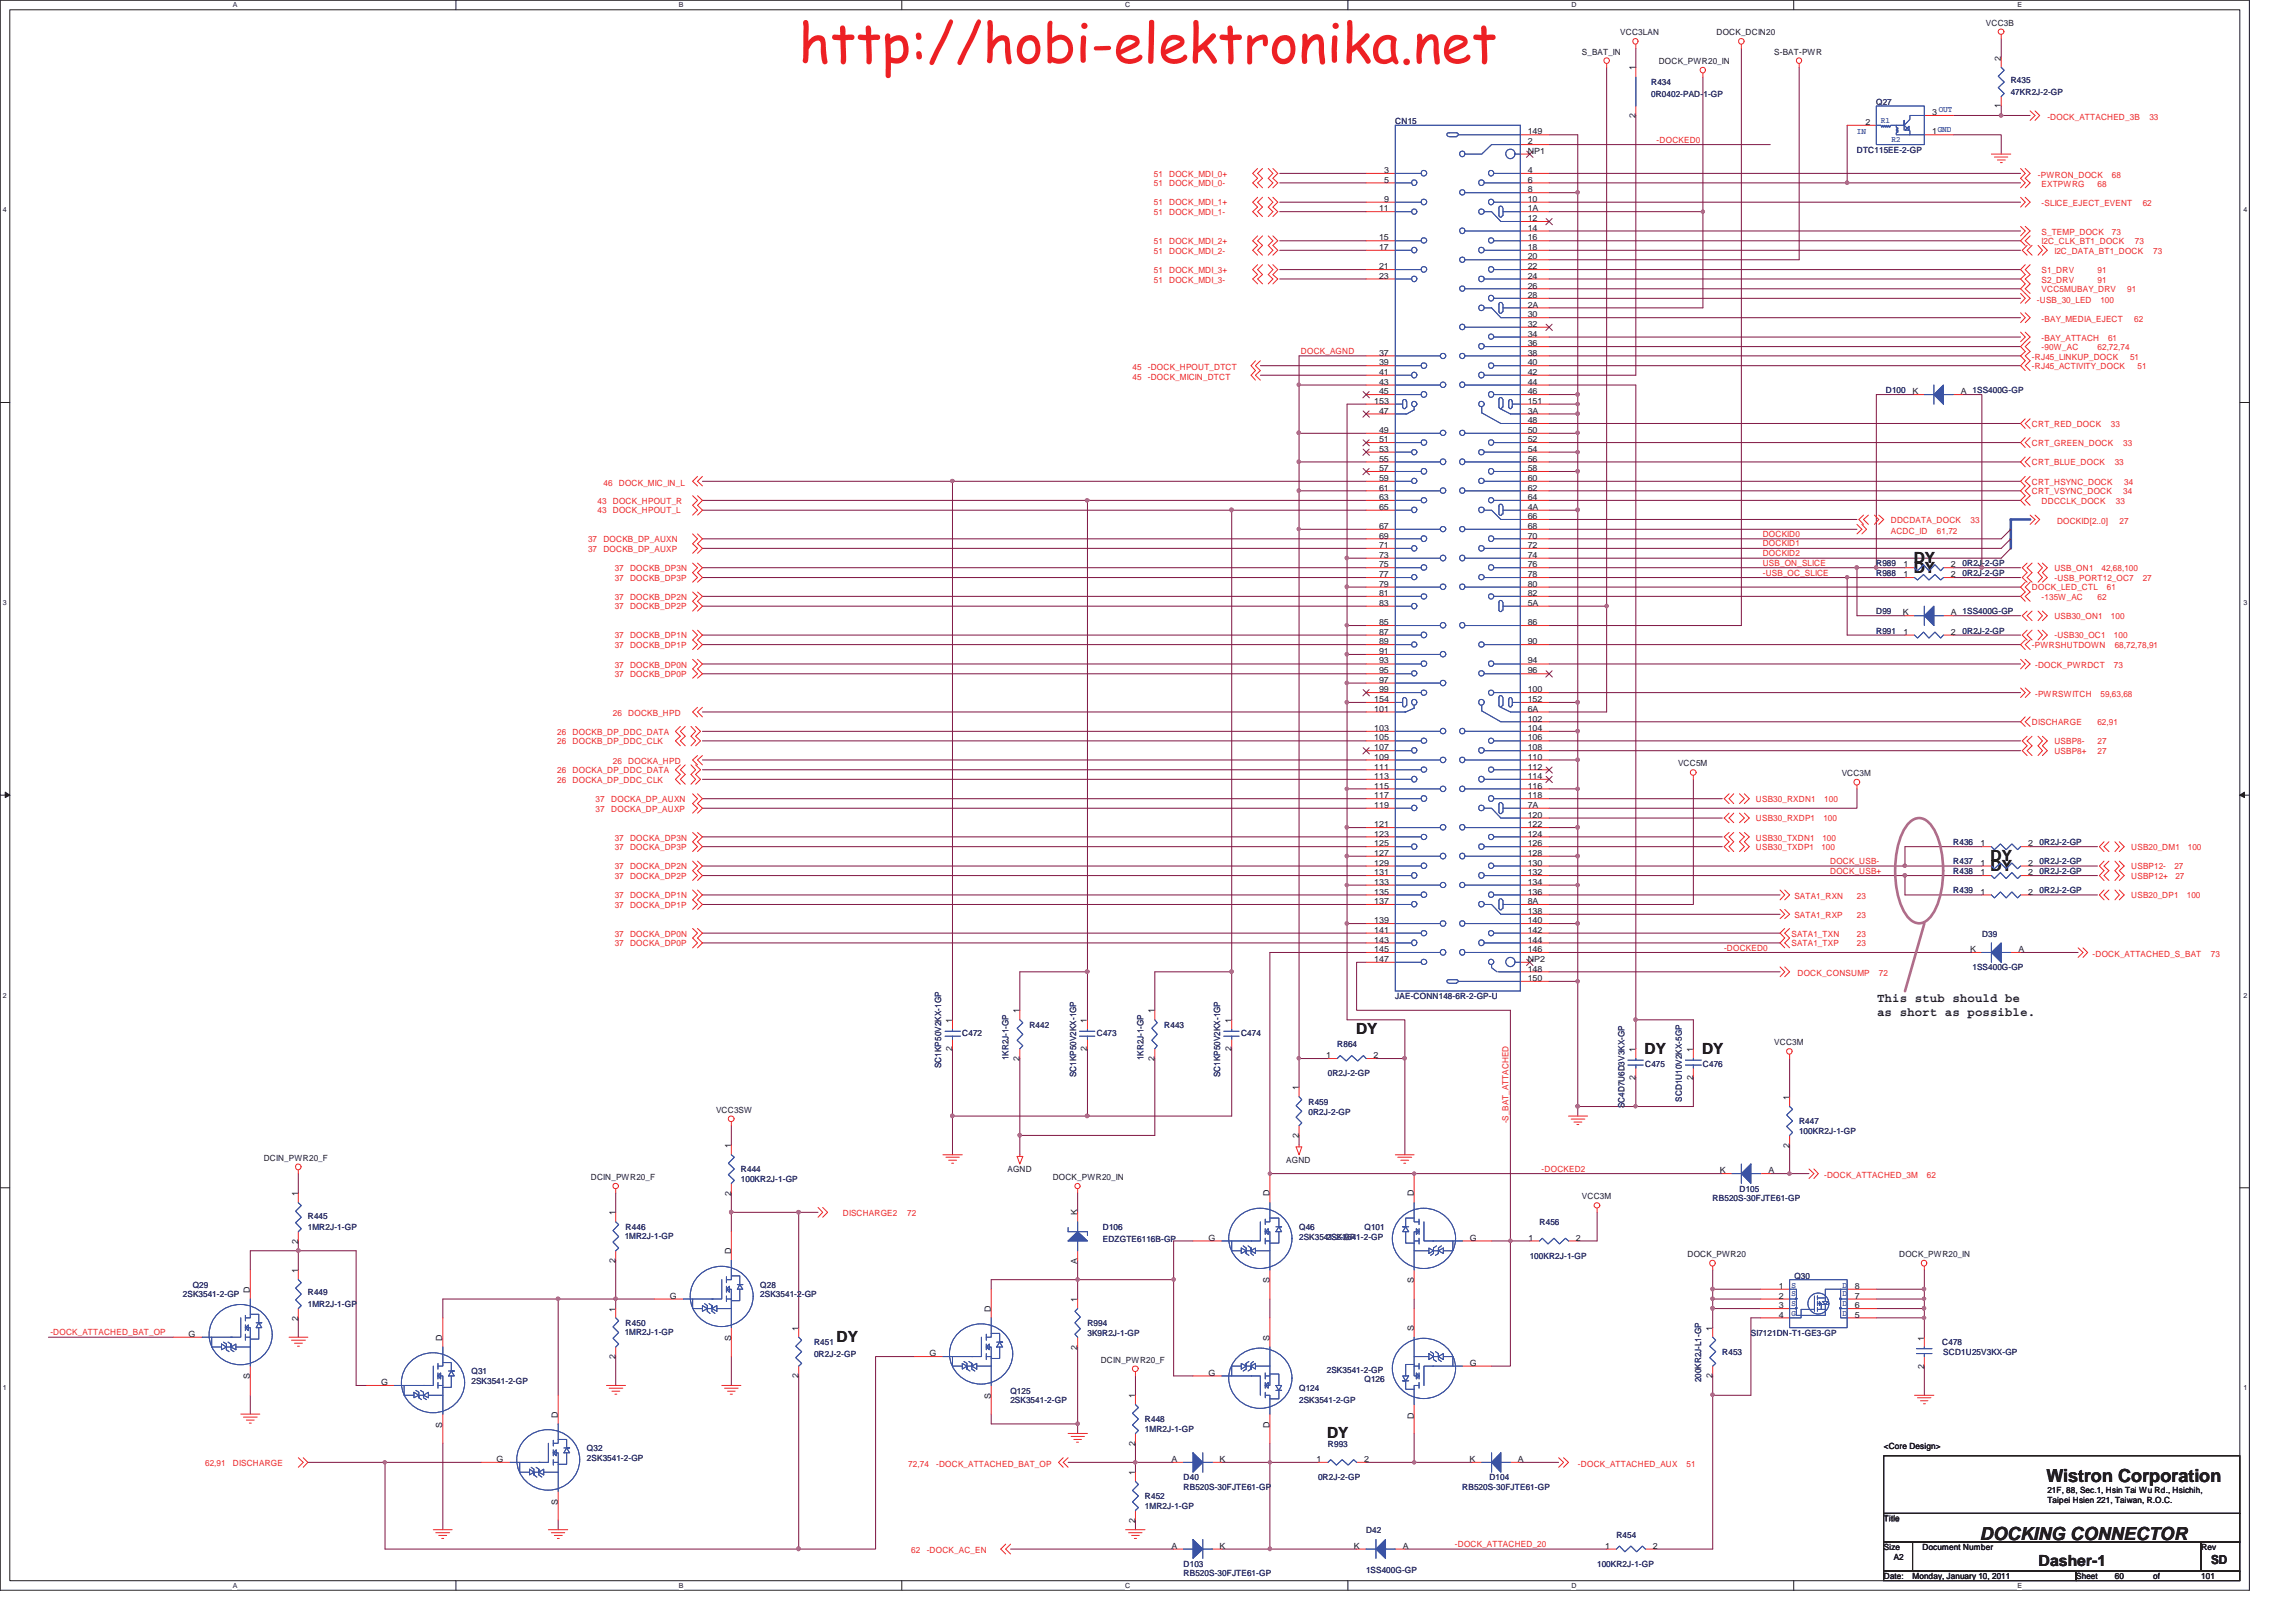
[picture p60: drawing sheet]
<svg xmlns="http://www.w3.org/2000/svg" width="297mm" height="210mm" viewBox="0 0 297 210" stroke-linecap="round" stroke-linejoin="round" font-family="sans-serif">
<defs><g id="words">
<text font-size="7.1" fill="#ed2024" x="103.3" y="8.1">http://hobi-elektronika.net</text>
<g font-size="2.3" fill="#231f20">
<text x="264.8" y="191.7">Wistron Corporation</text>
<text x="256.2" y="199.2">DOCKING CONNECTOR</text>
</g>
<g font-size="2" fill="#231f20">
<text x="247.6" y="74.1">DY</text>
<text x="247.6" y="72.8">DY</text>
<text x="257.5" y="112.6">DY</text>
<text x="257.5" y="111.4">DY</text>
<text x="175.4" y="133.8">DY</text>
<text x="212.8" y="136.3">DY</text>
<text x="220.2" y="136.3">DY</text>
<text x="108.2" y="173.6">DY</text>
<text x="171.7" y="186.1">DY</text>
<text x="263.7" y="202.6">Dasher-1</text>
</g>
<g font-size="1.6" fill="#231f20">
<text x="242.8" y="129.6">This stub should be</text>
<text x="242.8" y="131.4">as short as possible.</text>
<text x="286" y="202.3">SD</text>
</g>
<g font-size="1.1" fill="#231f20">
<text x="209.6" y="4.6">VCC3LAN</text>
<text x="222.1" y="4.6">DOCK_DCIN20</text>
<text x="256.9" y="3.3">VCC3B</text>
<text x="204.7" y="7.1">S_BAT_IN</text>
<text x="211.6" y="9.1" transform="rotate(-90 211.6 9.1)">1</text>
<text x="214.6" y="8.3">DOCK_PWR20_IN</text>
<text x="229.5" y="7.1">S-BAT-PWR</text>
<text x="258.9" y="7.8" transform="rotate(-90 258.9 7.8)">2</text>
<text x="197.6" y="17.4">149</text>
<text x="211.6" y="15.2" transform="rotate(-90 211.6 15.2)">2</text>
<text x="241.3" y="16.2">2</text>
<text x="250" y="17.4">1GND</text>
<text x="250" y="14.9">3</text>
<text x="258.9" y="14" transform="rotate(-90 258.9 14)">1</text>
<text x="179.1" y="22.4">3</text>
<text x="179.1" y="23.6">5</text>
<text x="197.6" y="18.7">2</text>
<text x="197.6" y="22.4">4</text>
<text x="197.6" y="23.6">6</text>
<text x="197.6" y="19.9">NP1</text>
<text x="178.4" y="27.3">11</text>
<text x="179.1" y="26.1">9</text>
<text x="197.6" y="24.9">8</text>
<text x="197.6" y="26.1">10</text>
<text x="197.6" y="28.6">12</text>
<text x="197.6" y="29.8">14</text>
<text x="197.6" y="27.3">1A</text>
<text x="178.4" y="31.1">15</text>
<text x="178.4" y="32.3">17</text>
<text x="178.4" y="34.8">21</text>
<text x="197.6" y="31.1">16</text>
<text x="197.6" y="32.3">18</text>
<text x="197.6" y="33.6">20</text>
<text x="197.6" y="34.8">22</text>
<text x="178.4" y="36.1">23</text>
<text x="197.6" y="36.1">24</text>
<text x="197.6" y="37.3">26</text>
<text x="197.6" y="38.6">28</text>
<text x="197.6" y="41.1">30</text>
<text x="197.6" y="39.8">2A</text>
<text x="178.4" y="46">37</text>
<text x="178.4" y="47.3">39</text>
<text x="197.6" y="42.3">32</text>
<text x="197.6" y="43.6">34</text>
<text x="197.6" y="44.8">36</text>
<text x="197.6" y="46">38</text>
<text x="197.6" y="47.3">40</text>
<text x="177.8" y="52.2">153</text>
<text x="178.4" y="48.5">41</text>
<text x="178.4" y="49.8">43</text>
<text x="178.4" y="51">45</text>
<text x="178.4" y="53.5">47</text>
<text x="197.6" y="48.5">42</text>
<text x="197.6" y="49.8">44</text>
<text x="197.6" y="51">46</text>
<text x="197.6" y="53.5">3A</text>
<text x="197.6" y="52.2">151</text>
<text x="247.4" y="51">K</text>
<text x="253.7" y="51">A 1SS400G-GP</text>
<text x="178.4" y="56">49</text>
<text x="178.4" y="57.2">51</text>
<text x="178.4" y="58.5">53</text>
<text x="178.4" y="59.7">55</text>
<text x="197.6" y="54.7">48</text>
<text x="197.6" y="56">50</text>
<text x="197.6" y="57.2">52</text>
<text x="197.6" y="58.5">54</text>
<text x="197.6" y="59.7">56</text>
<text x="178.4" y="61">57</text>
<text x="178.4" y="62.2">59</text>
<text x="178.4" y="63.5">61</text>
<text x="178.4" y="64.7">63</text>
<text x="178.4" y="65.9">65</text>
<text x="197.6" y="61">58</text>
<text x="197.6" y="62.2">60</text>
<text x="197.6" y="63.5">62</text>
<text x="197.6" y="64.7">64</text>
<text x="197.6" y="65.9">4A</text>
<text x="178.4" y="68.4">67</text>
<text x="178.4" y="69.7">69</text>
<text x="178.4" y="70.9">71</text>
<text x="197.6" y="67.2">66</text>
<text x="197.6" y="68.4">68</text>
<text x="197.6" y="69.7">70</text>
<text x="197.6" y="70.9">72</text>
<text x="178.4" y="72.2">73</text>
<text x="178.4" y="73.4">75</text>
<text x="178.4" y="74.7">77</text>
<text x="178.4" y="75.9">79</text>
<text x="178.4" y="77.1">81</text>
<text x="197.6" y="72.2">74</text>
<text x="197.6" y="73.4">76</text>
<text x="197.6" y="74.7">78</text>
<text x="197.6" y="75.9">80</text>
<text x="197.6" y="77.1">82</text>
<text x="246.3" y="74.7">1</text>
<text x="246.3" y="73.4">1</text>
<text x="252.4" y="74.7">2</text>
<text x="252.4" y="73.4">2</text>
<text x="178.4" y="78.4">83</text>
<text x="178.4" y="80.9">85</text>
<text x="178.4" y="82.1">87</text>
<text x="178.4" y="83.4">89</text>
<text x="197.6" y="80.9">86</text>
<text x="197.6" y="78.4">5A</text>
<text x="197.6" y="83.4">90</text>
<text x="246.2" y="79.6">K</text>
<text x="246.3" y="82.1">1</text>
<text x="252.4" y="82.1">2</text>
<text x="252.4" y="79.6">A 1SS400G-GP</text>
<text x="178.4" y="84.6">91</text>
<text x="178.4" y="85.8">93</text>
<text x="178.4" y="87.1">95</text>
<text x="178.4" y="88.3">97</text>
<text x="178.4" y="89.6">99</text>
<text x="197.6" y="85.8">94</text>
<text x="197.6" y="87.1">96</text>
<text x="197.6" y="89.6">100</text>
<text x="177.8" y="92.1">101</text>
<text x="177.8" y="94.6">103</text>
<text x="177.8" y="95.8">105</text>
<text x="177.8" y="90.8">154</text>
<text x="197.6" y="93.3">102</text>
<text x="197.6" y="94.6">104</text>
<text x="197.6" y="95.8">106</text>
<text x="197.6" y="92.1">6A</text>
<text x="197.6" y="90.8">152</text>
<text x="177.8" y="97.1">107</text>
<text x="177.8" y="98.3">109</text>
<text x="177.8" y="99.6">111</text>
<text x="177.8" y="100.8">113</text>
<text x="197.6" y="97.1">108</text>
<text x="197.6" y="98.3">110</text>
<text x="197.6" y="99.6">112</text>
<text x="197.6" y="100.8">114</text>
<text x="217.1" y="99.1">VCC5M</text>
<text x="238.3" y="100.4">VCC3M</text>
<text x="177.8" y="102">115</text>
<text x="177.8" y="103.3">117</text>
<text x="177.8" y="104.5">119</text>
<text x="177.8" y="107">121</text>
<text x="197.6" y="102">116</text>
<text x="197.6" y="103.3">118</text>
<text x="197.6" y="105.8">120</text>
<text x="197.6" y="107">122</text>
<text x="197.6" y="104.5">7A</text>
<text x="177.8" y="108.2">123</text>
<text x="177.8" y="109.5">125</text>
<text x="177.8" y="110.7">127</text>
<text x="177.8" y="112">129</text>
<text x="177.8" y="113.2">131</text>
<text x="197.6" y="108.2">124</text>
<text x="197.6" y="109.5">126</text>
<text x="197.6" y="110.7">128</text>
<text x="197.6" y="112">130</text>
<text x="197.6" y="113.2">132</text>
<text x="256.2" y="109.5">1</text>
<text x="256.2" y="113.2">1</text>
<text x="256.2" y="112">1</text>
<text x="262.4" y="109.5">2</text>
<text x="262.4" y="113.2">2</text>
<text x="262.4" y="112">2</text>
<text x="177.8" y="114.5">133</text>
<text x="177.8" y="115.7">135</text>
<text x="177.8" y="116.9">137</text>
<text x="177.8" y="119.5">139</text>
<text x="197.6" y="114.5">134</text>
<text x="197.6" y="115.7">136</text>
<text x="197.6" y="118.2">138</text>
<text x="197.6" y="119.5">140</text>
<text x="197.6" y="116.9">8A</text>
<text x="256.2" y="115.7">1</text>
<text x="262.4" y="115.7">2</text>
<text x="177.8" y="120.7">141</text>
<text x="177.8" y="122">143</text>
<text x="177.8" y="123.2">145</text>
<text x="177.8" y="124.5">147</text>
<text x="197.6" y="120.7">142</text>
<text x="197.6" y="122">144</text>
<text x="197.6" y="123.2">146</text>
<text x="197.6" y="125.7">148</text>
<text x="197.6" y="124.5">NP2</text>
<text x="254.9" y="123.2">K</text>
<text x="261.1" y="123.2">A</text>
<text x="131.9" y="131.1" transform="rotate(-90 131.9 131.1)">1</text>
<text x="149.4" y="131.1" transform="rotate(-90 149.4 131.1)">1</text>
<text x="197.6" y="126.9">150</text>
<text x="123.2" y="136" transform="rotate(-90 123.2 136)">2</text>
<text x="123.2" y="132.4" transform="rotate(-90 123.2 132.4)">1</text>
<text x="131.9" y="137.3" transform="rotate(-90 131.9 137.3)">2</text>
<text x="140.6" y="136" transform="rotate(-90 140.6 136)">2</text>
<text x="140.6" y="132.4" transform="rotate(-90 140.6 132.4)">1</text>
<text x="149.4" y="137.3" transform="rotate(-90 149.4 137.3)">2</text>
<text x="159.3" y="136" transform="rotate(-90 159.3 136)">2</text>
<text x="159.3" y="132.4" transform="rotate(-90 159.3 132.4)">1</text>
<text x="171.6" y="136.9">1</text>
<text x="177.7" y="136.9">2</text>
<text x="211.6" y="136.1" transform="rotate(-90 211.6 136.1)">1</text>
<text x="219" y="136.1" transform="rotate(-90 219 136.1)">1</text>
<text x="229.5" y="135.3">VCC3M</text>
<text x="92.6" y="144">VCC3SW</text>
<text x="168" y="141.1" transform="rotate(-90 168 141.1)">1</text>
<text x="211.6" y="139.7" transform="rotate(-90 211.6 139.7)">2</text>
<text x="219" y="139.7" transform="rotate(-90 219 139.7)">2</text>
<text x="231.5" y="142.3" transform="rotate(-90 231.5 142.3)">1</text>
<text x="94.6" y="148.6" transform="rotate(-90 94.6 148.6)">1</text>
<text x="168" y="147.2" transform="rotate(-90 168 147.2)">2</text>
<text x="231.5" y="148.5" transform="rotate(-90 231.5 148.5)">2</text>
<text x="34.1" y="150.2">DCIN_PWR20_F</text>
<text x="38.6" y="154.8" transform="rotate(-90 38.6 154.8)">1</text>
<text x="76.4" y="152.7">DCIN_PWR20_F</text>
<text x="94.6" y="154.7" transform="rotate(-90 94.6 154.7)">2</text>
<text x="130.3" y="151.7">AGND</text>
<text x="136.2" y="152.7">DOCK_PWR20_IN</text>
<text x="164.3" y="154.8" transform="rotate(-90 164.3 154.8)">D</text>
<text x="166.4" y="150.5">AGND</text>
<text x="182.9" y="154.8" transform="rotate(-90 182.9 154.8)">D</text>
<text x="204.7" y="155.2">VCC3M</text>
<text x="222.5" y="151.8">K</text>
<text x="228.8" y="151.8">A</text>
<text x="38.6" y="160.9" transform="rotate(-90 38.6 160.9)">2</text>
<text x="79.6" y="157.2" transform="rotate(-90 79.6 157.2)">1</text>
<text x="139.3" y="157.2" transform="rotate(-90 139.3 157.2)">K</text>
<text x="156.3" y="160.5">G</text>
<text x="190.1" y="160.5">G</text>
<text x="197.7" y="160.5">1</text>
<text x="203.9" y="160.5">2</text>
<text x="32.3" y="167.2" transform="rotate(-90 32.3 167.2)">D</text>
<text x="38.6" y="164.8" transform="rotate(-90 38.6 164.8)">1</text>
<text x="79.6" y="163.4" transform="rotate(-90 79.6 163.4)">2</text>
<text x="94.6" y="162.3" transform="rotate(-90 94.6 162.3)">D</text>
<text x="139.3" y="163.5" transform="rotate(-90 139.3 163.5)">A</text>
<text x="164.3" y="166" transform="rotate(-90 164.3 166)">S</text>
<text x="182.9" y="166" transform="rotate(-90 182.9 166)">S</text>
<text x="218.3" y="162.6">DOCK_PWR20</text>
<text x="230.1" y="166.8">1</text>
<text x="240" y="166.8">8</text>
<text x="245.7" y="162.6">DOCK_PWR20_IN</text>
<text x="24.4" y="173">G</text>
<text x="38.6" y="170.9" transform="rotate(-90 38.6 170.9)">2</text>
<text x="57.2" y="173.5" transform="rotate(-90 57.2 173.5)">D</text>
<text x="79.6" y="169.7" transform="rotate(-90 79.6 169.7)">1</text>
<text x="86.6" y="168">G</text>
<text x="94.6" y="173.5" transform="rotate(-90 94.6 173.5)">S</text>
<text x="103.3" y="172.2" transform="rotate(-90 103.3 172.2)">1</text>
<text x="128.2" y="169.7" transform="rotate(-90 128.2 169.7)">D</text>
<text x="139.3" y="168.5" transform="rotate(-90 139.3 168.5)">1</text>
<text x="164.3" y="173.5" transform="rotate(-90 164.3 173.5)">S</text>
<text x="182.9" y="172.2" transform="rotate(-90 182.9 172.2)">S</text>
<text x="221.5" y="172.2" transform="rotate(-90 221.5 172.2)">1</text>
<text x="230.1" y="168">2</text>
<text x="230.1" y="169.2">3</text>
<text x="230.1" y="170.5">4</text>
<text x="240" y="170.5">5</text>
<text x="240" y="169.2">6</text>
<text x="240" y="168">7</text>
<text x="248.9" y="173.5" transform="rotate(-90 248.9 173.5)">1</text>
<text x="32.3" y="178.5" transform="rotate(-90 32.3 178.5)">S</text>
<text x="49.3" y="179.2">G</text>
<text x="79.6" y="175.9" transform="rotate(-90 79.6 175.9)">2</text>
<text x="103.3" y="178.3" transform="rotate(-90 103.3 178.3)">2</text>
<text x="120.3" y="175.5">G</text>
<text x="139.3" y="174.6" transform="rotate(-90 139.3 174.6)">2</text>
<text x="142.4" y="176.3">DCIN_PWR20_F</text>
<text x="156.3" y="178">G</text>
<text x="190.1" y="176.7">G</text>
<text x="221.5" y="178.3" transform="rotate(-90 221.5 178.3)">2</text>
<text x="248.9" y="177.1" transform="rotate(-90 248.9 177.1)">2</text>
<text x="57.2" y="184.7" transform="rotate(-90 57.2 184.7)">S</text>
<text x="72.2" y="183.4" transform="rotate(-90 72.2 183.4)">D</text>
<text x="128.2" y="181" transform="rotate(-90 128.2 181)">S</text>
<text x="146.9" y="180.9" transform="rotate(-90 146.9 180.9)">1</text>
<text x="164.3" y="184.8" transform="rotate(-90 164.3 184.8)">D</text>
<text x="182.9" y="183.5" transform="rotate(-90 182.9 183.5)">D</text>
<text x="64.2" y="189.1">G</text>
<text x="146.9" y="190.9" transform="rotate(-90 146.9 190.9)">1</text>
<text x="146.9" y="187.1" transform="rotate(-90 146.9 187.1)">2</text>
<text x="151.6" y="189.1">A</text>
<text x="157.8" y="189.1">K</text>
<text x="170.3" y="189.1">1</text>
<text x="176.5" y="189.1">2</text>
<text x="190.1" y="189.1">K</text>
<text x="196.4" y="189.1">A</text>
<text x="243.7" y="187.5">&lt;Core Design&gt;</text>
<text x="72.2" y="194.7" transform="rotate(-90 72.2 194.7)">S</text>
<text x="146.9" y="197" transform="rotate(-90 146.9 197)">2</text>
<text x="243.7" y="196.9">Title</text>
<text x="264.9" y="193.1">21F, 88, Sec.1, Hsin Tai Wu Rd., Hsichih,</text>
<text x="264.9" y="194.5">Taipei Hsien 221, Taiwan, R.O.C.</text>
<text x="151.6" y="200.3">A</text>
<text x="157.8" y="200.3">K</text>
<text x="175.2" y="200.3">K</text>
<text x="181.5" y="200.3">A</text>
<text x="207.7" y="200.3">1</text>
<text x="213.8" y="200.3">2</text>
<text x="243.7" y="200.6">Size</text>
<text x="245" y="201.8">A2</text>
<text x="248.7" y="200.6">Document Number</text>
<text x="284.8" y="200.6">Rev</text>
<text x="243.7" y="204.3">Date:</text>
<text x="247.4" y="204.3">Monday, January 10, 2011</text>
<text x="268.6" y="204.3">Sheet</text>
<text x="273.6" y="204.3">60</text>
<text x="278.6" y="204.3">of</text>
<text x="284.8" y="204.3">101</text>
</g>
<g font-size="1.1" fill="#2d2d72">
<text x="213.6" y="11">R434</text>
<text x="260.1" y="10.8">R435</text>
<text x="180.5" y="16">CN15</text>
<text x="213.6" y="12.5">0R0402-PAD-1-GP</text>
<text x="242.7" y="13.5">Q27</text>
<text x="260.1" y="12.3">47KR2J-2-GP</text>
<text x="240.2" y="19.8">DTC115EE-2-GP</text>
<text x="244" y="50.9">D100</text>
<text x="242.7" y="74.5">R988</text>
<text x="242.7" y="73.3">R989</text>
<text x="253.9" y="74.5">0R2J-2-GP</text>
<text x="253.9" y="73.3">0R2J-2-GP</text>
<text x="242.7" y="82">R991</text>
<text x="242.7" y="79.5">D99</text>
<text x="253.9" y="82">0R2J-2-GP</text>
<text x="252.7" y="109.3">R436</text>
<text x="252.7" y="113.1">R438</text>
<text x="252.7" y="111.8">R437</text>
<text x="263.9" y="109.3">0R2J-2-GP</text>
<text x="263.9" y="113.1">0R2J-2-GP</text>
<text x="263.9" y="111.8">0R2J-2-GP</text>
<text x="252.7" y="115.6">R439</text>
<text x="263.9" y="115.6">0R2J-2-GP</text>
<text x="255.2" y="125.5">1SS400G-GP</text>
<text x="256.4" y="121.2">D39</text>
<text x="180.5" y="129.3">JAE-CONN148-6R-2-GP-U</text>
<text x="124.5" y="134">C472</text>
<text x="130.5" y="137.2" transform="rotate(-90 130.5 137.2)">1KR2J-1-GP</text>
<text x="133.2" y="133">R442</text>
<text x="141.9" y="134">C473</text>
<text x="147.9" y="137.2" transform="rotate(-90 147.9 137.2)">1KR2J-1-GP</text>
<text x="150.6" y="133">R443</text>
<text x="160.6" y="134">C474</text>
<text x="173" y="135.5">R864</text>
<text x="121.7" y="138.2" transform="rotate(-90 121.7 138.2)">SC1KP50V2KX-1GP</text>
<text x="139.2" y="139.4" transform="rotate(-90 139.2 139.4)">SC1KP50V2KX-1GP</text>
<text x="157.9" y="139.4" transform="rotate(-90 157.9 139.4)">SC1KP50V2KX-1GP</text>
<text x="169.3" y="142.9">R459</text>
<text x="171.8" y="139.2">0R2J-2-GP</text>
<text x="210.1" y="143.4" transform="rotate(-90 210.1 143.4)">SC4D7U6D3V3KX-GP</text>
<text x="212.8" y="138">C475</text>
<text x="217.6" y="142.5" transform="rotate(-90 217.6 142.5)">SCD1U10V2KX-5GP</text>
<text x="220.3" y="138">C476</text>
<text x="169.3" y="144.2">0R2J-2-GP</text>
<text x="232.7" y="145.5">R447</text>
<text x="232.7" y="146.7">100KR2J-1-GP</text>
<text x="95.9" y="151.7">R444</text>
<text x="95.9" y="152.9">100KR2J-1-GP</text>
<text x="221.6" y="155.4">RB520S-30FJTE61-GP</text>
<text x="225" y="154.2">D105</text>
<text x="39.8" y="157.7">R445</text>
<text x="39.8" y="159.1">1MR2J-1-GP</text>
<text x="80.8" y="160.3">1MR2J-1-GP</text>
<text x="80.9" y="159.1">R446</text>
<text x="142.7" y="159.1">D106</text>
<text x="142.7" y="160.7">EDZGTE6116B-GP</text>
<text x="168.1" y="159.1">Q46</text>
<text x="168.1" y="160.4">2SK3541-2-GP</text>
<text x="171.7" y="160.4">2SK3541-2-GP</text>
<text x="176.5" y="159.1">Q101</text>
<text x="199.2" y="158.5">R456</text>
<text x="23.7" y="167.8">2SK3541-2-GP</text>
<text x="24.9" y="166.6">Q29</text>
<text x="39.8" y="167.6">R449</text>
<text x="98.4" y="166.6">Q28</text>
<text x="98.4" y="167.8">2SK3541-2-GP</text>
<text x="197.9" y="162.9">100KR2J-1-GP</text>
<text x="232.1" y="165.5">Q30</text>
<text x="39.8" y="169.1">1MR2J-1-GP</text>
<text x="80.8" y="172.7">1MR2J-1-GP</text>
<text x="80.9" y="171.6">R450</text>
<text x="140.7" y="171.6">R994</text>
<text x="140.7" y="172.8">3K9R2J-1-GP</text>
<text x="226.5" y="172.9">SI7121DN-T1-GE3-GP</text>
<text x="61" y="177.8">Q31</text>
<text x="61" y="179.1">2SK3541-2-GP</text>
<text x="105.3" y="174.1">R451</text>
<text x="105.3" y="175.5">0R2J-2-GP</text>
<text x="171.7" y="177.6">2SK3541-2-GP</text>
<text x="176.5" y="178.8">Q126</text>
<text x="220.1" y="178.9" transform="rotate(-90 220.1 178.9)">200KR2J-L1-GP</text>
<text x="222.8" y="175.3">R453</text>
<text x="251.3" y="174.1">C478</text>
<text x="251.4" y="175.3">SCD1U25V3KX-GP</text>
<text x="130.7" y="180.3">Q125</text>
<text x="130.7" y="181.6">2SK3541-2-GP</text>
<text x="148.1" y="184">R448</text>
<text x="148.1" y="185.3">1MR2J-1-GP</text>
<text x="168.1" y="180">Q124</text>
<text x="168.1" y="181.6">2SK3541-2-GP</text>
<text x="75.9" y="187.8">Q32</text>
<text x="75.9" y="189">2SK3541-2-GP</text>
<text x="153.1" y="191.5">D40</text>
<text x="170.5" y="191.5">0R2J-2-GP</text>
<text x="171.8" y="187.2">R993</text>
<text x="192.7" y="191.5">D104</text>
<text x="148.1" y="194">R452</text>
<text x="148.1" y="195.2">1MR2J-1-GP</text>
<text x="153.1" y="192.8">RB520S-30FJTE61-GP</text>
<text x="189.2" y="192.8">RB520S-30FJTE61-GP</text>
<text x="153.1" y="202.7">D103</text>
<text x="153.1" y="203.9">RB520S-30FJTE61-GP</text>
<text x="176.7" y="198.4">D42</text>
<text x="176.7" y="203.5">1SS400G-GP</text>
<text x="206.6" y="202.7">100KR2J-1-GP</text>
<text x="209.1" y="199">R454</text>
</g>
<g font-size="1.1" fill="#3a53a4">
<text x="240.2" y="17.4">IN</text>
<text x="243.3" y="15.9">R1</text>
<text x="250.7" y="17.1">GND</text>
<text x="250.8" y="14.5">OUT</text>
<text x="244.7" y="18.4">R2</text>
<text x="231.8" y="166.6">S</text>
<text x="231.8" y="167.7">S</text>
<text x="238.4" y="167.7">D</text>
<text x="238.4" y="166.6">D</text>
<text x="231.8" y="169">S</text>
<text x="231.8" y="170.2">G</text>
<text x="238.4" y="169">D</text>
<text x="238.4" y="170.2">D</text>
</g>
<g font-size="1.1" fill="#ec2426">
<text x="264.9" y="15.5">-DOCK_ATTACHED_3B</text>
<text x="278.1" y="15.5">33</text>
<text x="149.3" y="22.9">51</text>
<text x="151.3" y="22.9">DOCK_MDI_0+</text>
<text x="214.3" y="18.5">-DOCKED0</text>
<text x="263.7" y="23">-PWRON_DOCK</text>
<text x="273.2" y="23">68</text>
<text x="149.3" y="24.1">51</text>
<text x="149.3" y="26.6">51</text>
<text x="149.3" y="27.9">51</text>
<text x="151.3" y="24.1">DOCK_MDI_0-</text>
<text x="151.3" y="26.6">DOCK_MDI_1+</text>
<text x="151.3" y="27.9">DOCK_MDI_1-</text>
<text x="264.1" y="26.7">-SLICE_EJECT_EVENT</text>
<text x="264.1" y="24.2">EXTPWRG</text>
<text x="271.4" y="24.2">68</text>
<text x="277.2" y="26.7">62</text>
<text x="149.3" y="31.6">51</text>
<text x="149.3" y="32.8">51</text>
<text x="149.3" y="35.3">51</text>
<text x="151.3" y="31.6">DOCK_MDI_2+</text>
<text x="151.3" y="32.8">DOCK_MDI_2-</text>
<text x="151.3" y="35.3">DOCK_MDI_3+</text>
<text x="264.1" y="30.4">S_TEMP_DOCK</text>
<text x="264.1" y="31.6">I2C_CLK_BT1_DOCK</text>
<text x="264.1" y="35.3">S1_DRV</text>
<text x="265.8" y="32.8">I2C_DATA_BT1_DOCK</text>
<text x="271.4" y="35.3">91</text>
<text x="273.2" y="30.4">73</text>
<text x="276.2" y="31.6">73</text>
<text x="278.6" y="32.8">73</text>
<text x="149.3" y="36.6">51</text>
<text x="151.3" y="36.6">DOCK_MDI_3-</text>
<text x="263.5" y="39.2">-USB_30_LED</text>
<text x="264.1" y="36.6">S2_DRV</text>
<text x="264.1" y="37.8">VCC5MUBAY_DRV</text>
<text x="264.1" y="41.7">-BAY_MEDIA_EJECT</text>
<text x="271.4" y="36.6">91</text>
<text x="271.7" y="39.2">100</text>
<text x="275.2" y="37.8">91</text>
<text x="276.1" y="41.7">62</text>
<text x="146.5" y="47.9">45</text>
<text x="148.5" y="47.9">-DOCK_HPOUT_DTCT</text>
<text x="168.3" y="45.8">DOCK_AGND</text>
<text x="262.9" y="46.5">-RJ45_LINKUP_DOCK</text>
<text x="262.9" y="47.7">-RJ45_ACTIVITY_DOCK</text>
<text x="264.1" y="44.1">-BAY_ATTACH</text>
<text x="264.1" y="45.3">-90W_AC</text>
<text x="271.4" y="45.3">62,72,74</text>
<text x="272.7" y="44.1">61</text>
<text x="275.6" y="46.5">51</text>
<text x="276.5" y="47.7">51</text>
<text x="146.5" y="49.1">45</text>
<text x="148.5" y="49.1">-DOCK_MICIN_DTCT</text>
<text x="262.9" y="55.2">CRT_RED_DOCK</text>
<text x="262.9" y="57.7">CRT_GREEN_DOCK</text>
<text x="273.1" y="55.2">33</text>
<text x="274.7" y="57.7">33</text>
<text x="77.3" y="65.2">43</text>
<text x="78.1" y="62.8">46</text>
<text x="79.3" y="65.2">DOCK_HPOUT_R</text>
<text x="80.1" y="62.8">DOCK_MIC_IN_L</text>
<text x="262.9" y="62.7">CRT_HSYNC_DOCK</text>
<text x="262.9" y="63.9">CRT_VSYNC_DOCK</text>
<text x="262.9" y="60.2">CRT_BLUE_DOCK</text>
<text x="264.1" y="65.2">DDCCLK_DOCK</text>
<text x="273.6" y="60.2">33</text>
<text x="273.7" y="65.2">33</text>
<text x="274.7" y="63.9">34</text>
<text x="274.8" y="62.7">34</text>
<text x="76.1" y="70.1">37</text>
<text x="76.1" y="71.4">37</text>
<text x="77.3" y="66.4">43</text>
<text x="78.1" y="70.1">DOCKB_DP_AUXN</text>
<text x="78.1" y="71.4">DOCKB_DP_AUXP</text>
<text x="79.3" y="66.4">DOCK_HPOUT_L</text>
<text x="228.1" y="69.5">DOCKID0</text>
<text x="228.1" y="70.7">DOCKID1</text>
<text x="228.1" y="72">DOCKID2</text>
<text x="244.6" y="69">ACDC_ID</text>
<text x="244.6" y="67.7">DDCDATA_DOCK</text>
<text x="250.6" y="69">61,72</text>
<text x="254.9" y="67.7">33</text>
<text x="266.1" y="67.8">DOCKID[2..0]</text>
<text x="274.2" y="67.8">27</text>
<text x="79.5" y="73.9">37</text>
<text x="79.5" y="75.1">37</text>
<text x="79.5" y="77.6">37</text>
<text x="81.5" y="73.9">DOCKB_DP3N</text>
<text x="81.5" y="75.1">DOCKB_DP3P</text>
<text x="81.5" y="77.6">DOCKB_DP2N</text>
<text x="228.1" y="73.2">USB_ON_SLICE</text>
<text x="228.1" y="74.5">-USB_OC_SLICE</text>
<text x="262.9" y="76.4">DOCK_LED_CTL</text>
<text x="264.1" y="77.6">-135W_AC</text>
<text x="265.8" y="75.1">-USB_PORT12_OC7</text>
<text x="265.8" y="73.9">USB_ON1</text>
<text x="271.4" y="77.6">62</text>
<text x="271.9" y="73.9">42,68,100</text>
<text x="272.6" y="76.4">61</text>
<text x="277.2" y="75.1">27</text>
<text x="79.5" y="78.8">37</text>
<text x="79.5" y="82.6">37</text>
<text x="79.5" y="83.9">37</text>
<text x="81.5" y="78.8">DOCKB_DP2P</text>
<text x="81.5" y="82.6">DOCKB_DP1N</text>
<text x="81.5" y="83.9">DOCKB_DP1P</text>
<text x="262.9" y="83.9">-PWRSHUTDOWN</text>
<text x="265.8" y="82.6">-USB30_OC1</text>
<text x="265.8" y="80.1">USB30_ON1</text>
<text x="273.1" y="80.1">100</text>
<text x="273.5" y="82.6">100</text>
<text x="273.6" y="83.9">68,72,78,91</text>
<text x="79.5" y="86.4">37</text>
<text x="79.5" y="87.6">37</text>
<text x="81.5" y="86.4">DOCKB_DP0N</text>
<text x="81.5" y="87.6">DOCKB_DP0P</text>
<text x="263.3" y="86.4">-DOCK_PWRDCT</text>
<text x="273.5" y="86.4">73</text>
<text x="72.1" y="95">26</text>
<text x="74.1" y="95">DOCKB_DP_DDC_DATA</text>
<text x="79.3" y="92.7">26</text>
<text x="81.3" y="92.7">DOCKB_HPD</text>
<text x="262.9" y="93.8">DISCHARGE</text>
<text x="263.3" y="90.2">-PWRSWITCH</text>
<text x="271.3" y="93.8">62,91</text>
<text x="271.7" y="90.2">59,63,68</text>
<text x="72.1" y="96.3">26</text>
<text x="72.1" y="100">26</text>
<text x="72.1" y="101.3">26</text>
<text x="74.1" y="96.3">DOCKB_DP_DDC_CLK</text>
<text x="74.1" y="100">DOCKA_DP_DDC_DATA</text>
<text x="74.1" y="101.3">DOCKA_DP_DDC_CLK</text>
<text x="79.3" y="98.9">26</text>
<text x="81.3" y="98.9">DOCKA_HPD</text>
<text x="265.8" y="96.3">USBP8-</text>
<text x="265.8" y="97.5">USBP8+</text>
<text x="271.4" y="96.3">27</text>
<text x="271.4" y="97.5">27</text>
<text x="77.1" y="103.8">37</text>
<text x="77.1" y="105">37</text>
<text x="79.1" y="103.8">DOCKA_DP_AUXN</text>
<text x="79.1" y="105">DOCKA_DP_AUXP</text>
<text x="227.2" y="106.3">USB30_RXDP1</text>
<text x="227.2" y="103.8">USB30_RXDN1</text>
<text x="235.9" y="106.3">100</text>
<text x="236" y="103.8">100</text>
<text x="79.5" y="108.8">37</text>
<text x="79.5" y="110">37</text>
<text x="79.5" y="112.5">37</text>
<text x="79.5" y="113.7">37</text>
<text x="81.5" y="108.8">DOCKA_DP3N</text>
<text x="81.5" y="110">DOCKA_DP3P</text>
<text x="81.5" y="112.5">DOCKA_DP2N</text>
<text x="81.5" y="113.7">DOCKA_DP2P</text>
<text x="227.2" y="108.8">USB30_TXDN1</text>
<text x="227.2" y="110">USB30_TXDP1</text>
<text x="235.6" y="110">100</text>
<text x="235.8" y="108.8">100</text>
<text x="236.8" y="111.8">DOCK_USB-</text>
<text x="236.8" y="113">DOCK_USB+</text>
<text x="275.7" y="112.5">USBP12-</text>
<text x="275.7" y="113.7">USBP12+</text>
<text x="275.7" y="110">USB20_DM1</text>
<text x="281.3" y="112.5">27</text>
<text x="281.4" y="113.7">27</text>
<text x="283" y="110">100</text>
<text x="79.5" y="116.2">37</text>
<text x="79.5" y="117.5">37</text>
<text x="81.5" y="116.2">DOCKA_DP1N</text>
<text x="81.5" y="117.5">DOCKA_DP1P</text>
<text x="232.1" y="116.3">SATA1_RXN</text>
<text x="232.1" y="118.8">SATA1_RXP</text>
<text x="240.2" y="116.3">23</text>
<text x="240.2" y="118.8">23</text>
<text x="275.7" y="116.2">USB20_DP1</text>
<text x="282.9" y="116.2">100</text>
<text x="79.5" y="121.2">37</text>
<text x="79.5" y="122.4">37</text>
<text x="81.5" y="121.2">DOCKA_DP0N</text>
<text x="81.5" y="122.4">DOCKA_DP0P</text>
<text x="223" y="123">-DOCKED0</text>
<text x="231.8" y="121.2">SATA1_TXN</text>
<text x="231.8" y="122.4">SATA1_TXP</text>
<text x="240.2" y="121.2">23</text>
<text x="240.2" y="122.4">23</text>
<text x="270.7" y="123.8">-DOCK_ATTACHED_S_BAT</text>
<text x="286" y="123.8">73</text>
<text x="232.5" y="126.3">DOCK_CONSUMP</text>
<text x="243.1" y="126.3">72</text>
<text x="195.2" y="145.4" transform="rotate(-90 195.2 145.4)">-S_BAT_ATTACHED</text>
<text x="199.4" y="151.6">-DOCKED2</text>
<text x="236" y="152.4">-DOCK_ATTACHED_3M</text>
<text x="249.3" y="152.4">62</text>
<text x="109" y="157.4">DISCHARGE2</text>
<text x="117.4" y="157.4">72</text>
<text x="6.5" y="172.8">-DOCK_ATTACHED_BAT_OP</text>
<text x="26.5" y="189.7">62,91</text>
<text x="30.1" y="189.7">DISCHARGE</text>
<text x="117.5" y="189.8">72,74</text>
<text x="121.1" y="189.8">-DOCK_ATTACHED_BAT_OP</text>
<text x="204.1" y="189.8">-DOCK_ATTACHED_AUX</text>
<text x="218.2" y="189.8">51</text>
<text x="117.9" y="200.9">62</text>
<text x="119.9" y="200.9">-DOCK_AC_EN</text>
<text x="188.2" y="200.1">-DOCK_ATTACHED_20</text>
</g>
<g font-size=".9" fill="#231f20">
<text x="30.1" y="1">A</text>
<text x="87.8" y="1">B</text>
<text x="145.6" y="1">C</text>
<text x="203.3" y="1">D</text>
<text x="261" y="1">E</text>
<text x=".4" y="27.5">4</text>
<text x="290.2" y="27.5">4</text>
<text x=".4" y="78.3">3</text>
<text x="290.2" y="78.3">3</text>
<text x=".4" y="129.1">2</text>
<text x="290.2" y="129.1">2</text>
<text x=".4" y="179.9">1</text>
<text x="290.2" y="179.9">1</text>
<text x="30.1" y="205.4">A</text>
<text x="87.8" y="205.4">B</text>
<text x="145.6" y="205.4">C</text>
<text x="203.3" y="205.4">D</text>
<text x="261" y="205.4">E</text>
</g>
</g></defs>
<path d="M0 0h291v205.7h-291zM1.3 1.3h288.5v203.2h-288.5z" fill="none" stroke="#231f20" stroke-width=".13"/>
<g fill="#fff">
<path d="M30.1 .2h.5v1h-.5z"/>
<path d="M30.1 204.6h.5v1.1h-.5z"/>
</g>
<path d="M59 0v1.3M59 204.5v1.2" fill="none" stroke="#231f20" stroke-width=".13"/>
<g fill="#fff">
<path d="M87.8 .2h.6v1h-.6z"/>
<path d="M87.8 204.6h.6v1.1h-.6z"/>
</g>
<path d="M116.7 0v1.3M116.7 204.5v1.2" fill="none" stroke="#231f20" stroke-width=".13"/>
<g fill="#fff">
<path d="M145.5 .2h.6v1h-.6z"/>
<path d="M145.5 204.6h.6v1.1h-.6z"/>
</g>
<path d="M174.4 0v1.3M174.4 204.5v1.2" fill="none" stroke="#231f20" stroke-width=".13"/>
<g fill="#fff">
<path d="M203.2 .2h.6v1h-.6z"/>
<path d="M203.2 204.6h.6v1.1h-.6z"/>
</g>
<path d="M232.1 0v1.3M232.1 204.5v1.2" fill="none" stroke="#231f20" stroke-width=".13"/>
<g fill="#fff">
<path d="M260.9 .2h.6v1h-.6z"/>
<path d="M260.9 204.6h.6v1.1h-.6z"/>
<path d="M.4 26.7h.5v1h-.5z"/>
<path d="M290.1 26.7h.5v1h-.5z"/>
<path d="M.4 77.5h.5v1h-.5z"/>
<path d="M290.1 77.5h.5v1h-.5z"/>
</g>
<path d="M0 52.1h1.3M289.8 52.1h1.2" fill="none" stroke="#231f20" stroke-width=".13"/>
<g fill="#fff">
<path d="M.4 128.3h.5v1h-.5z"/>
<path d="M290.1 128.3h.5v1h-.5z"/>
</g>
<path d="M0 102.9h1.3M289.8 102.9h1.2" fill="none" stroke="#231f20" stroke-width=".13"/>
<path d="M.7 102.5l.6 .4-.6 .3z" fill="#231f20"/>
<path d="M.7 102.5l.6 .4-.6 .3z" fill="none" stroke="#231f20" stroke-width=".13"/>
<path d="M289.8 102.9l.6-.4v.7z" fill="#231f20"/>
<path d="M289.8 102.9l.6-.4v.7z" fill="none" stroke="#231f20" stroke-width=".13"/>
<g fill="#fff">
<path d="M.4 179.1h.5v1h-.5z"/>
<path d="M290.1 179.1h.5v1h-.5z"/>
</g>
<path d="M0 153.7h1.3M289.8 153.7h1.2" fill="none" stroke="#231f20" stroke-width=".13"/>
<g fill="none" stroke="#7f1542" stroke-width=".13">
<path d="M232.8 8.7v24.9M165.6 23.7h11.1M165.6 22.4h11.1M200.4 47.3h61M200.4 46h61M200.4 64.7h61M200.4 62.3h61M200.4 63.5h61M261.4 123.2h7.5M94.6 145.6v2.5M94.6 156.8v2.6M103.3 156.8h2.5"/>
<path d="M57.3 168.1h14.9v12.4M94.6 175.5v3.7M62.3 189.2h-12.5v11.2"/>
</g>
<path d="M49.6 189h.3l.1 .2-.1 .1-.1 .1-.2-.1v-.1z" fill-rule="evenodd" fill="#b8529f"/>
<path d="M49.6 189h.3l.1 .2-.1 .1-.1 .1-.2-.1v-.1z" fill="none" stroke="#b8529f" stroke-width=".13"/>
<path d="M94.6 156.8h8.7v15" fill="none" stroke="#7f1542" stroke-width=".13"/>
<path d="M103.1 156.7h.4v.1v.2l-.2 .1-.2-.1z" fill-rule="evenodd" fill="#b8529f"/>
<path d="M103.1 156.7h.4v.1v.2l-.2 .1-.2-.1z" fill="none" stroke="#b8529f" stroke-width=".13"/>
<circle cx="94.6" cy="156.8" r=".23" fill="#b8529f"/>
<circle cx="94.6" cy="156.8" r=".23" fill="none" stroke="#b8529f" stroke-width=".13"/>
<path d="M49.8 200.4h53.5" fill="none" stroke="#7f1542" stroke-width=".13"/>
<path d="M103.1 200.2l.2-.1 .2 .1v.1l-.1 .3-.3-.1z" fill-rule="evenodd" fill="#b8529f"/>
<path d="M103.1 200.2l.2-.1 .2 .1v.1l-.1 .3-.3-.1z" fill="none" stroke="#b8529f" stroke-width=".13"/>
<path d="M200.4 36.1h61M200.4 29.9h61M174.3 52.3h2.4M174.3 110.8v3.7h2.4M94.6 154.3v2.5M39.8 189.2h10" fill="none" stroke="#7f1542" stroke-width=".13"/>
<path d="M174.1 110.6h.3v.1v.2l-.2 .1-.1-.1-.1-.2z" fill-rule="evenodd" fill="#b8529f"/>
<path d="M174.1 110.6h.3v.1v.2l-.2 .1-.1-.1-.1-.2z" fill="none" stroke="#b8529f" stroke-width=".13"/>
<path d="M200.4 67.2h39.8M174.3 84.7v3.7h2.4" fill="none" stroke="#7f1542" stroke-width=".13"/>
<path d="M174.1 84.5h.3v.1v.2l-.2 .1-.1-.1-.1-.2z" fill-rule="evenodd" fill="#b8529f"/>
<path d="M174.1 84.5h.3v.1v.2l-.2 .1-.1-.1-.1-.2z" fill="none" stroke="#b8529f" stroke-width=".13"/>
<path d="M207.9 78.4v13.7" fill="none" stroke="#7f1542" stroke-width=".13"/>
<path d="M207.7 78.2h.2h.1l.1 .2-.1 .2h-.1h-.2z" fill-rule="evenodd" fill="#b8529f"/>
<path d="M207.7 78.2h.2h.1l.1 .2-.1 .2h-.1h-.2z" fill="none" stroke="#b8529f" stroke-width=".13"/>
<path d="M168.1 63.5v5" fill="none" stroke="#7f1542" stroke-width=".13"/>
<path d="M167.9 63.3h.3v.2l-.2 .2-.1-.1z" fill-rule="evenodd" fill="#b8529f"/>
<path d="M167.9 63.3h.3v.2l-.2 .2-.1-.1z" fill="none" stroke="#b8529f" stroke-width=".13"/>
<path d="M90.9 70.9h85.8M90.9 69.7h85.8M174.3 72.2h2.4M38.6 161.8v2.5" fill="none" stroke="#7f1542" stroke-width=".13"/>
<path d="M38.4 161.6h.2h.1l.1 .2-.1 .1-.1 .1-.2-.1-.1-.1z" fill-rule="evenodd" fill="#b8529f"/>
<path d="M38.4 161.6h.2h.1l.1 .2-.1 .1-.1 .1-.2-.1-.1-.1z" fill="none" stroke="#b8529f" stroke-width=".13"/>
<path d="M246.5 113.3h9.9" fill="none" stroke="#7f1542" stroke-width=".13"/>
<path d="M246.3 113.1h.3l.1 .1-.1 .2-.2 .1-.1-.1-.1-.2z" fill-rule="evenodd" fill="#b8529f"/>
<path d="M246.3 113.1h.3l.1 .1-.1 .2-.2 .1-.1-.1-.1-.2z" fill="none" stroke="#b8529f" stroke-width=".13"/>
<path d="M200.4 18.7h28.6M165.6 26.2h11.1M165.6 27.4h11.1M168.1 56.1v3.7M168.1 63.5h8.6M200.4 89.6h61M200.4 93.4h61M200.4 83.4h61M200.4 85.9h61M79.7 154.3v2.5" fill="none" stroke="#7f1542" stroke-width=".13"/>
<path d="M167.9 59.6h.3v.1v.2l-.2 .1-.1-.1z" fill-rule="evenodd" fill="#b8529f"/>
<path d="M167.9 59.6h.3v.1v.2l-.2 .1-.1-.1z" fill="none" stroke="#b8529f" stroke-width=".13"/>
<path d="M167.9 55.8h.1h.2v.2v.1l-.2 .1-.1-.1z" fill-rule="evenodd" fill="#b8529f"/>
<path d="M167.9 55.8h.1h.2v.2v.1l-.2 .1-.1-.1z" fill="none" stroke="#b8529f" stroke-width=".13"/>
<path d="M258.9 5v2.5M200.4 26.2h61M163.1 47.3h13.6M163.1 48.5h13.6M176.7 46h-8.6v3.8M204.1 51.1v1.2M211.6 139.4v3.8h7.5M46.1 179.2h1.2" fill="none" stroke="#7f1542" stroke-width=".13"/>
<path d="M211.4 143h.3l.1 .1-.1 .2h-.1h-.2z" fill-rule="evenodd" fill="#b8529f"/>
<path d="M211.4 143h.3l.1 .1-.1 .2h-.1h-.2z" fill="none" stroke="#b8529f" stroke-width=".13"/>
<path d="M211.6 135.7v-3.8h7.5v3.8M219.1 139.4v3.8" fill="none" stroke="#7f1542" stroke-width=".13"/>
<path d="M211.4 131.7h.3l.1 .2-.1 .2-.1 .1-.2-.1z" fill-rule="evenodd" fill="#b8529f"/>
<path d="M211.4 131.7h.3l.1 .2-.1 .2-.1 .1-.2-.1z" fill="none" stroke="#b8529f" stroke-width=".13"/>
<path d="M200.4 49.8h11.2M204.1 127v16.2" fill="none" stroke="#7f1542" stroke-width=".13"/>
<path d="M203.9 126.8h.4v.2v.1l-.2 .1-.2-.1v-.1z" fill-rule="evenodd" fill="#b8529f"/>
<path d="M203.9 126.8h.4v.2v.1l-.2 .1-.2-.1v-.1z" fill="none" stroke="#b8529f" stroke-width=".13"/>
<path d="M200.4 32.4h61M176.7 59.8h-8.6v3.7M200.4 76h61M200.4 77.2h61M79.7 168.1v1.2" fill="none" stroke="#7f1542" stroke-width=".13"/>
<path d="M79.5 167.9h.3l.1 .1-.1 .2h-.2h-.1l-.1-.2z" fill-rule="evenodd" fill="#b8529f"/>
<path d="M79.5 167.9h.3l.1 .1-.1 .2h-.2h-.1l-.1-.2z" fill="none" stroke="#b8529f" stroke-width=".13"/>
<path d="M174.3 114.5v5h2.4M32.4 161.8v2.5M79.7 168.1h5M72.2 196.7v1.2" fill="none" stroke="#7f1542" stroke-width=".13"/>
<path d="M174.1 114.4h.3v.1v.1l-.2 .1-.1-.1-.1-.1z" fill-rule="evenodd" fill="#b8529f"/>
<path d="M174.1 114.4h.3v.1v.1l-.2 .1-.1-.1-.1-.1z" fill="none" stroke="#b8529f" stroke-width=".13"/>
<path d="M174.3 90.9v11.2h2.4" fill="none" stroke="#7f1542" stroke-width=".13"/>
<path d="M174.1 90.7h.3v.1v.2l-.2 .1-.1-.1-.1-.2z" fill-rule="evenodd" fill="#b8529f"/>
<path d="M174.1 90.7h.3v.1v.2l-.2 .1-.1-.1-.1-.2z" fill="none" stroke="#b8529f" stroke-width=".13"/>
<path d="M174.3 72.2v3.8h2.4" fill="none" stroke="#7f1542" stroke-width=".13"/>
<path d="M174.1 72h.3v.2v.1l-.2 .1-.1-.1-.1-.1z" fill-rule="evenodd" fill="#b8529f"/>
<path d="M174.1 72h.3v.2v.1l-.2 .1-.1-.1-.1-.1z" fill="none" stroke="#b8529f" stroke-width=".13"/>
<path d="M200.4 27.4h19.9" fill="none" stroke="#7f1542" stroke-width=".13"/>
<path d="M220.2 27.2h.2l.1 .2-.1 .1-.1 .1-.1-.1z" fill-rule="evenodd" fill="#b8529f"/>
<path d="M220.2 27.2h.2l.1 .2-.1 .1-.1 .1-.1-.1z" fill="none" stroke="#b8529f" stroke-width=".13"/>
<path d="M207.9 8.7v69.7M220.3 10v29.8h-19.9M211.6 49.8v82.1M262.6 113.3h8.8M204.1 143.2h7.5" fill="none" stroke="#7f1542" stroke-width=".13"/>
<path d="M203.9 143h.4v.1v.2h-.2h-.2v-.2z" fill-rule="evenodd" fill="#b8529f"/>
<path d="M203.9 143h.4v.1v.2h-.2h-.2v-.2z" fill="none" stroke="#b8529f" stroke-width=".13"/>
<g fill="none" stroke="#7f1542" stroke-width=".13">
<path d="M174.3 52.3v19.9M90.9 78.4h85.8M90.9 73.5h85.8M90.9 74.7h85.8M90.9 77.2h85.8M90.9 95.9h85.8M90.9 99.6h85.8M90.9 98.3h85.8M90.9 83.4h85.8M90.9 82.2h85.8M90.9 94.6h85.8M90.9 92.1h85.8"/>
<path d="M90.9 87.2h85.8M90.9 85.9h85.8M90.9 112h85.8M90.9 113.3h85.8M90.9 103.3h85.8M90.9 100.8h85.8M90.9 115.8h85.8M90.9 117h85.8M90.9 104.6h85.8M90.9 108.3h85.8M90.9 109.5h85.8M174.3 119.5v12.4"/>
<path d="M90.9 120.7h85.8M90.9 122h85.8M57.3 168.1v2.4"/>
</g>
<path d="M174.1 119.3l.1-.1 .2 .1v.2v.1l-.2 .1-.1-.1-.1-.1z" fill-rule="evenodd" fill="#b8529f"/>
<path d="M174.1 119.3l.1-.1 .2 .1v.2v.1l-.2 .1-.1-.1-.1-.1z" fill="none" stroke="#b8529f" stroke-width=".13"/>
<path d="M225.3 6.3v74.6h-24.9M168.1 68.5h8.6M164.3 189.2v11.2h11.2" fill="none" stroke="#7f1542" stroke-width=".13"/>
<path d="M164.1 200.2l.2-.1 .2 .2-.2 .3-.2-.3z" fill-rule="evenodd" fill="#b8529f"/>
<path d="M164.1 200.2l.2-.1 .2 .2-.2 .3-.2-.3z" fill="none" stroke="#b8529f" stroke-width=".13"/>
<path d="M164.1 189h.3l.1 .2-.1 .1-.1 .1-.2-.1v-.1z" fill-rule="evenodd" fill="#b8529f"/>
<path d="M164.1 189h.3l.1 .2-.1 .1-.1 .1-.2-.1v-.1z" fill="none" stroke="#b8529f" stroke-width=".13"/>
<path d="M168.1 49.8h8.6M6.3 173h16.1" fill="none" stroke="#7f1542" stroke-width=".13"/>
<path d="M167.9 49.6h.3v.2v.1l-.2 .1-.1-.1z" fill-rule="evenodd" fill="#b8529f"/>
<path d="M167.9 49.6h.3v.2v.1l-.2 .1-.1-.1z" fill="none" stroke="#b8529f" stroke-width=".13"/>
<path d="M38.6 160.6v1.2" fill="none" stroke="#7f1542" stroke-width=".13"/>
<path d="M38.4 161.6h.2h.1l.1 .2-.1 .1-.1 .1-.2-.1-.1-.1z" fill-rule="evenodd" fill="#b8529f"/>
<path d="M38.4 161.6h.2h.1l.1 .2-.1 .1-.1 .1-.2-.1-.1-.1z" fill="none" stroke="#b8529f" stroke-width=".13"/>
<path d="M239 23.7h22.4M32.4 161.8h6.2" fill="none" stroke="#7f1542" stroke-width=".13"/>
<path d="M238.8 23.5h.3l.1 .1-.1 .2-.1 .1-.2-.1z" fill-rule="evenodd" fill="#b8529f"/>
<path d="M238.8 23.5h.3l.1 .1-.1 .2-.1 .1-.2-.1z" fill="none" stroke="#b8529f" stroke-width=".13"/>
<path d="M239 16.2v7.5h-38.6M258.9 14.9h3.7M200.4 22.4h61" fill="none" stroke="#7f1542" stroke-width=".13"/>
<path d="M258.7 14.8h.3l.1 .1-.1 .2-.1 .1-.2-.1z" fill-rule="evenodd" fill="#b8529f"/>
<path d="M258.7 14.8h.3l.1 .1-.1 .2-.1 .1-.2-.1z" fill="none" stroke="#b8529f" stroke-width=".13"/>
<path d="M252.7 17.4h6.2v2.5M258.9 13.7v1.2h-6.2M231.5 137v4.9M231.5 148.1v3.7h2.5M196.7 189.2h4.9" fill="none" stroke="#7f1542" stroke-width=".13"/>
<circle cx="231.5" cy="151.9" r=".22" fill="#b8529f"/>
<circle cx="231.5" cy="151.9" r=".22" fill="none" stroke="#b8529f" stroke-width=".13"/>
<path d="M200.4 69.7h58.5M200.4 70.9h58.5M200.4 72.2h58.5M164.3 123.2h12.4M229 151.8h2.5M146.9 196.7v1.2M151.8 189.2h-4.9v1.3" fill="none" stroke="#7f1542" stroke-width=".13"/>
<path d="M146.7 189h.3l.1 .2-.2 .2-.2-.1z" fill-rule="evenodd" fill="#b8529f"/>
<path d="M146.7 189h.3l.1 .2-.2 .2-.2-.1z" fill="none" stroke="#b8529f" stroke-width=".13"/>
<path d="M200.4 115.8h29.9M200.4 118.3h29.9M200.4 120.7h29.9M200.4 122h29.9M200.4 125.7h29.9M146.9 178v2.5M221.6 168.1v1.2M146.9 186.7v2.5h-8.7M158.1 189.2h6.2" fill="none" stroke="#7f1542" stroke-width=".13"/>
<path d="M260.1 67.2h2.5M260.1 69.7v1.2" fill="none" stroke="#3a53a4" stroke-width=".34"/>
<path d="M221.4 167.9h.3l.1 .1-.3 .2h-.1z" fill-rule="evenodd" fill="#b8529f"/>
<path d="M221.4 167.9h.3l.1 .1-.3 .2h-.1z" fill="none" stroke="#b8529f" stroke-width=".13"/>
<path d="M221.6 168.1h6.2M226.5 170.5v10M249 170.5v2.5M221.6 180.5v19.9" fill="none" stroke="#7f1542" stroke-width=".13"/>
<circle cx="221.6" cy="180.5" r=".22" fill="#b8529f"/>
<circle cx="221.6" cy="180.5" r=".22" fill="none" stroke="#b8529f" stroke-width=".13"/>
<path d="M221.6 164.3v3.8M221.6 169.3v2.5M242.7 168.1h6.3M214.1 200.4h7.5" fill="none" stroke="#7f1542" stroke-width=".13"/>
<circle cx="221.6" cy="166.8" r=".23" fill="#b8529f"/>
<circle cx="221.6" cy="166.8" r=".23" fill="none" stroke="#b8529f" stroke-width=".13"/>
<path d="M200.4 123.2h54.8M221.6 169.3h6.2M249 176.7v3.8M181.8 200.4h26.1" fill="none" stroke="#7f1542" stroke-width=".13"/>
<path d="M221.4 169.1l.1-.1 .2 .1 .1 .1-.1 .3-.3-.1z" fill-rule="evenodd" fill="#b8529f"/>
<path d="M221.4 169.1l.1-.1 .2 .1 .1 .1-.1 .3-.3-.1z" fill="none" stroke="#b8529f" stroke-width=".13"/>
<path d="M242.7 169.3h6.3v1.2" fill="none" stroke="#7f1542" stroke-width=".13"/>
<path d="M248.8 169.1l.1-.1 .2 .2-.2 .3-.1-.1z" fill-rule="evenodd" fill="#b8529f"/>
<path d="M248.8 169.1l.1-.1 .2 .2-.2 .3-.1-.1z" fill="none" stroke="#b8529f" stroke-width=".13"/>
<path d="M249 168.1v1.2" fill="none" stroke="#7f1542" stroke-width=".13"/>
<path d="M248.8 167.9h.3v.1v.2h-.2h-.1z" fill-rule="evenodd" fill="#b8529f"/>
<path d="M248.8 167.9h.3v.1v.2h-.2h-.1z" fill="none" stroke="#b8529f" stroke-width=".13"/>
<path d="M249 164.3v3.8" fill="none" stroke="#7f1542" stroke-width=".13"/>
<path d="M248.8 166.6h.3v.2l-.2 .2-.1-.1z" fill-rule="evenodd" fill="#b8529f"/>
<path d="M248.8 166.6h.3v.2l-.2 .2-.1-.1z" fill="none" stroke="#b8529f" stroke-width=".13"/>
<path d="M221.6 166.8h6.2M226.5 170.5h1.3M242.7 170.5h6.3M242.7 166.8h6.3" fill="none" stroke="#7f1542" stroke-width=".13"/>
<path d="M248.8 170.4l.1-.1 .2 .1v.1v.1l-.2 .1-.1-.1z" fill-rule="evenodd" fill="#b8529f"/>
<path d="M248.8 170.4l.1-.1 .2 .1v.1v.1l-.2 .1-.1-.1z" fill="none" stroke="#b8529f" stroke-width=".13"/>
<path d="M140.7 64.7v61M131.9 125.7v5M32.4 180.5v2.5" fill="none" stroke="#7f1542" stroke-width=".13"/>
<path d="M140.5 64.6h.3l.1 .1-.3 .2-.2-.2z" fill-rule="evenodd" fill="#b8529f"/>
<path d="M140.5 64.6h.3l.1 .1-.3 .2-.2-.2z" fill="none" stroke="#b8529f" stroke-width=".13"/>
<path d="M131.9 125.7h8.8M131.9 146.9h17.5" fill="none" stroke="#7f1542" stroke-width=".13"/>
<path d="M131.8 146.7h.3l.1 .2-.1 .1-.2 .1-.1-.1-.1-.1z" fill-rule="evenodd" fill="#b8529f"/>
<path d="M131.8 146.7h.3l.1 .2-.1 .1-.2 .1-.1-.1-.1-.1z" fill="none" stroke="#b8529f" stroke-width=".13"/>
<path d="M159.3 66v59.7M131.9 146.9v2.5" fill="none" stroke="#7f1542" stroke-width=".13"/>
<path d="M159.2 65.8l.1-.1 .2 .1 .1 .1-.2 .3-.2-.1z" fill-rule="evenodd" fill="#b8529f"/>
<path d="M159.2 65.8l.1-.1 .2 .1 .1 .1-.2 .3-.2-.1z" fill="none" stroke="#b8529f" stroke-width=".13"/>
<path d="M90.9 66h68.4M149.4 125.7h9.9v6.2" fill="none" stroke="#7f1542" stroke-width=".13"/>
<circle cx="159.3" cy="125.7" r=".23" fill="#b8529f"/>
<circle cx="159.3" cy="125.7" r=".23" fill="none" stroke="#b8529f" stroke-width=".13"/>
<path d="M140.7 64.7h36M159.3 135.7v8.7M123.2 144.4h17.5" fill="none" stroke="#7f1542" stroke-width=".13"/>
<path d="M140.5 144.2h.3l.1 .3-.3 .1-.1-.1-.1-.1z" fill-rule="evenodd" fill="#b8529f"/>
<path d="M140.5 144.2h.3l.1 .3-.3 .1-.1-.1-.1-.1z" fill="none" stroke="#b8529f" stroke-width=".13"/>
<path d="M159.3 66h17.4M140.7 125.7v6.2M140.7 135.7v8.7" fill="none" stroke="#7f1542" stroke-width=".13"/>
<path d="M140.5 125.5h.3l.1 .3-.3 .1h-.1l-.1-.2z" fill-rule="evenodd" fill="#b8529f"/>
<path d="M140.5 125.5h.3l.1 .3-.3 .1h-.1l-.1-.2z" fill="none" stroke="#b8529f" stroke-width=".13"/>
<path d="M90.9 64.7h49.8M174.3 88.4v2.5h2.4M123.2 135.7v8.7M131.9 137v9.9M149.4 125.7v5M149.4 137v9.9M140.7 144.4h18.6M38.6 161.8h7.5v17.4" fill="none" stroke="#7f1542" stroke-width=".13"/>
<path d="M174.1 88.2l.1-.1 .2 .1v.1v.2l-.2 .1-.1-.1-.1-.2z" fill-rule="evenodd" fill="#b8529f"/>
<path d="M174.1 88.2l.1-.1 .2 .1v.1v.2l-.2 .1-.1-.1-.1-.2z" fill="none" stroke="#b8529f" stroke-width=".13"/>
<path d="M174.3 102.1v5h2.4" fill="none" stroke="#7f1542" stroke-width=".13"/>
<path d="M174.1 101.9h.3v.2v.1l-.2 .1-.1-.1-.1-.1z" fill-rule="evenodd" fill="#b8529f"/>
<path d="M174.1 101.9h.3v.2v.1l-.2 .1-.1-.1-.1-.1z" fill="none" stroke="#b8529f" stroke-width=".13"/>
<path d="M174.3 76v4.9h2.4M200.4 78.4h7.5" fill="none" stroke="#7f1542" stroke-width=".13"/>
<path d="M174.1 75.7h.1l.2 .2-.2 .3-.2-.3z" fill-rule="evenodd" fill="#b8529f"/>
<path d="M174.1 75.7h.1l.2 .2-.2 .3-.2-.3z" fill="none" stroke="#b8529f" stroke-width=".13"/>
<path d="M204.1 58.5v2.5" fill="none" stroke="#7f1542" stroke-width=".13"/>
<path d="M203.9 58.3h.2h.2v.2v.1l-.2 .1-.2-.1v-.1z" fill-rule="evenodd" fill="#b8529f"/>
<path d="M203.9 58.3h.2h.2v.2v.1l-.2 .1-.2-.1v-.1z" fill="none" stroke="#b8529f" stroke-width=".13"/>
<path d="M200.4 58.5h3.7M204.1 119.5v7.5" fill="none" stroke="#7f1542" stroke-width=".13"/>
<path d="M203.9 119.3l.2-.1 .2 .1v.2v.1l-.2 .1-.2-.1v-.1z" fill-rule="evenodd" fill="#b8529f"/>
<path d="M203.9 119.3l.2-.1 .2 .1v.2v.1l-.2 .1-.2-.1v-.1z" fill="none" stroke="#b8529f" stroke-width=".13"/>
<path d="M200.4 94.6h3.7v3.7M200.4 127h3.7" fill="none" stroke="#7f1542" stroke-width=".13"/>
<path d="M203.9 94.4h.4v.2v.1l-.2 .1-.2-.1v-.1z" fill-rule="evenodd" fill="#b8529f"/>
<path d="M203.9 94.4h.4v.2v.1l-.2 .1-.2-.1v-.1z" fill="none" stroke="#b8529f" stroke-width=".13"/>
<path d="M204.1 110.8v3.7" fill="none" stroke="#7f1542" stroke-width=".13"/>
<path d="M203.9 110.6h.4v.1v.2l-.2 .1-.2-.1v-.2z" fill-rule="evenodd" fill="#b8529f"/>
<path d="M203.9 110.6h.4v.1v.2l-.2 .1-.2-.1v-.2z" fill="none" stroke="#b8529f" stroke-width=".13"/>
<path d="M200.4 61h3.7v5M200.4 110.8h3.7" fill="none" stroke="#7f1542" stroke-width=".13"/>
<path d="M203.9 60.8h.4v.2v.1l-.2 .1-.2-.1v-.1z" fill-rule="evenodd" fill="#b8529f"/>
<path d="M203.9 60.8h.4v.2v.1l-.2 .1-.2-.1v-.1z" fill="none" stroke="#b8529f" stroke-width=".13"/>
<path d="M200.4 90.9h3.7v3.7" fill="none" stroke="#7f1542" stroke-width=".13"/>
<path d="M203.9 90.7h.4v.1v.2l-.2 .1-.2-.1v-.2z" fill-rule="evenodd" fill="#b8529f"/>
<path d="M203.9 90.7h.4v.1v.2l-.2 .1-.2-.1v-.2z" fill="none" stroke="#b8529f" stroke-width=".13"/>
<path d="M200.4 98.3h3.7v3.8" fill="none" stroke="#7f1542" stroke-width=".13"/>
<path d="M203.9 98.1h.2h.2v.2v.2h-.2h-.2v-.2z" fill-rule="evenodd" fill="#b8529f"/>
<path d="M203.9 98.1h.2h.2v.2v.2h-.2h-.2v-.2z" fill="none" stroke="#b8529f" stroke-width=".13"/>
<path d="M200.4 114.5h3.7v5" fill="none" stroke="#7f1542" stroke-width=".13"/>
<path d="M203.9 114.4h.4v.1v.1l-.2 .1-.2-.1v-.1z" fill-rule="evenodd" fill="#b8529f"/>
<path d="M203.9 114.4h.4v.1v.1l-.2 .1-.2-.1v-.1z" fill="none" stroke="#b8529f" stroke-width=".13"/>
<path d="M200.4 53.6h3.7v2.5" fill="none" stroke="#7f1542" stroke-width=".13"/>
<path d="M203.9 53.4h.4v.1v.2l-.2 .1-.2-.1v-.2z" fill-rule="evenodd" fill="#b8529f"/>
<path d="M203.9 53.4h.4v.1v.2l-.2 .1-.2-.1v-.2z" fill="none" stroke="#b8529f" stroke-width=".13"/>
<path d="M200.4 17.4h3.7v7.5M200.4 51.1h3.7M204.1 52.3v1.3M204.1 102.1v5" fill="none" stroke="#7f1542" stroke-width=".13"/>
<path d="M203.9 101.9h.4v.2v.1l-.2 .1-.2-.1v-.1z" fill-rule="evenodd" fill="#b8529f"/>
<path d="M203.9 101.9h.4v.2v.1l-.2 .1-.2-.1v-.1z" fill="none" stroke="#b8529f" stroke-width=".13"/>
<path d="M200.4 102.1h3.7M200.4 119.5h3.7M204.1 143.2v1.2" fill="none" stroke="#7f1542" stroke-width=".13"/>
<path d="M203.9 143h.4v.1v.2h-.2h-.2v-.2z" fill-rule="evenodd" fill="#b8529f"/>
<path d="M203.9 143h.4v.1v.2h-.2h-.2v-.2z" fill="none" stroke="#b8529f" stroke-width=".13"/>
<path d="M204.1 66v24.9" fill="none" stroke="#7f1542" stroke-width=".13"/>
<path d="M203.9 65.8l.2-.1 .2 .1v.1l-.1 .3-.3-.1v-.2z" fill-rule="evenodd" fill="#b8529f"/>
<path d="M203.9 65.8l.2-.1 .2 .1v.1l-.1 .3-.3-.1v-.2z" fill="none" stroke="#b8529f" stroke-width=".13"/>
<path d="M200.4 56.1h3.7v2.4M200.4 66h3.7" fill="none" stroke="#7f1542" stroke-width=".13"/>
<path d="M203.9 55.8h.2h.2v.2v.1l-.2 .1-.2-.1v-.1z" fill-rule="evenodd" fill="#b8529f"/>
<path d="M203.9 55.8h.2h.2v.2v.1l-.2 .1-.2-.1v-.1z" fill="none" stroke="#b8529f" stroke-width=".13"/>
<path d="M200.4 52.3h3.7" fill="none" stroke="#7f1542" stroke-width=".13"/>
<path d="M203.9 52.1h.4v.2v.1l-.2 .1-.2-.1v-.1z" fill-rule="evenodd" fill="#b8529f"/>
<path d="M203.9 52.1h.4v.2v.1l-.2 .1-.2-.1v-.1z" fill="none" stroke="#b8529f" stroke-width=".13"/>
<path d="M200.4 107.1h3.7v3.7" fill="none" stroke="#7f1542" stroke-width=".13"/>
<path d="M203.9 106.9l.2-.1 .2 .1v.1l-.1 .2h-.3v-.2z" fill-rule="evenodd" fill="#b8529f"/>
<path d="M203.9 106.9l.2-.1 .2 .1v.1l-.1 .2h-.3v-.2z" fill="none" stroke="#b8529f" stroke-width=".13"/>
<path d="M200.4 24.9h3.7v26.2" fill="none" stroke="#7f1542" stroke-width=".13"/>
<path d="M203.9 50.9h.4v.1v.2l-.2 .1-.2-.1v-.2z" fill-rule="evenodd" fill="#b8529f"/>
<path d="M203.9 50.9h.4v.1v.2l-.2 .1-.2-.1v-.2z" fill="none" stroke="#b8529f" stroke-width=".13"/>
<path d="M203.9 24.7h.4v.2v.1l-.2 .1-.2-.1v-.1z" fill-rule="evenodd" fill="#b8529f"/>
<path d="M203.9 24.7h.4v.2v.1l-.2 .1-.2-.1v-.1z" fill="none" stroke="#b8529f" stroke-width=".13"/>
<path d="M168.1 137v3.7M103.3 178v22.4" fill="none" stroke="#7f1542" stroke-width=".13"/>
<path d="M167.9 136.8h.3v.1v.1l-.2 .1-.1-.1z" fill-rule="evenodd" fill="#b8529f"/>
<path d="M167.9 136.8h.3v.1v.1l-.2 .1-.1-.1z" fill="none" stroke="#b8529f" stroke-width=".13"/>
<path d="M165.6 34.9h11.1M165.6 36.1h11.1M165.6 31.2h11.1M165.6 32.4h11.1M168.1 49.8v6.3h8.6M200.4 59.8h61M200.4 54.8h61M200.4 57.3h61M38.6 170.5v2.5" fill="none" stroke="#7f1542" stroke-width=".13"/>
<path d="M167.9 55.8h.1h.2v.2v.1l-.2 .1-.1-.1z" fill-rule="evenodd" fill="#b8529f"/>
<path d="M167.9 55.8h.1h.2v.2v.1l-.2 .1-.1-.1z" fill="none" stroke="#b8529f" stroke-width=".13"/>
<path d="M79.7 163.1v5h-7.5" fill="none" stroke="#7f1542" stroke-width=".13"/>
<path d="M72 167.9h.4v.1v.2h-.2h-.2z" fill-rule="evenodd" fill="#b8529f"/>
<path d="M72 167.9h.4v.1v.2h-.2h-.2z" fill="none" stroke="#b8529f" stroke-width=".13"/>
<path d="M200.4 33.6h32.4M200.4 31.2h61M123.2 144.4v5M57.3 186.7v11.2" fill="none" stroke="#7f1542" stroke-width=".13"/>
<path d="M123 144.2h.4v.2v.1l-.2 .1-.2-.1z" fill-rule="evenodd" fill="#b8529f"/>
<path d="M123 144.2h.4v.2v.1l-.2 .1-.2-.1z" fill="none" stroke="#b8529f" stroke-width=".13"/>
<path d="M123.2 62.3v69.6" fill="none" stroke="#7f1542" stroke-width=".13"/>
<path d="M123 62.1h.4v.1v.2h-.2h-.2z" fill-rule="evenodd" fill="#b8529f"/>
<path d="M123 62.1h.4v.1v.2h-.2h-.2z" fill="none" stroke="#b8529f" stroke-width=".13"/>
<path d="M200.4 34.9h61M90.9 62.3h85.8M174.3 107.1v3.7h2.4M79.7 175.5v3.7" fill="none" stroke="#7f1542" stroke-width=".13"/>
<path d="M174.1 106.9l.1-.1 .2 .2-.2 .3-.2-.3z" fill-rule="evenodd" fill="#b8529f"/>
<path d="M174.1 106.9l.1-.1 .2 .2-.2 .3-.2-.3z" fill="none" stroke="#b8529f" stroke-width=".13"/>
<path d="M174.3 80.9v3.8h2.4M262.6 112h8.8M38.6 151.8v2.5" fill="none" stroke="#7f1542" stroke-width=".13"/>
<path d="M174.1 80.7h.3v.2v.1l-.2 .1-.1-.1-.1-.1z" fill-rule="evenodd" fill="#b8529f"/>
<path d="M174.1 80.7h.3v.2v.1l-.2 .1-.1-.1-.1-.1z" fill="none" stroke="#b8529f" stroke-width=".13"/>
<path d="M211.6 6.3v2.4M200.4 92.1h7.5M246.5 112h9.9" fill="none" stroke="#7f1542" stroke-width=".13"/>
<path d="M246.3 111.9h.3l.1 .1-.1 .1-.2 .1-.1-.1-.1-.1z" fill-rule="evenodd" fill="#b8529f"/>
<path d="M246.3 111.9h.3l.1 .1-.1 .1-.2 .1-.1-.1-.1-.1z" fill="none" stroke="#b8529f" stroke-width=".13"/>
<g fill="none" stroke="#7f1542" stroke-width=".13">
<path d="M211.6 14.9v33.6h-11.2M200.4 37.4h61M200.4 41.1h61M200.4 95.9h61M200.4 97.1h61M200.4 103.3h22.4M200.4 105.8h22.4M200.4 108.3h22.4M200.4 109.5h22.4M200.4 113.3h46.1v2.5h9.9M256.4 109.5h-9.9v2.5h-46.1M262.6 109.5h8.8"/>
<path d="M262.6 115.8h8.8M174.3 131.9h7.5v5.1"/>
</g>
<path d="M260.1 67.2v2.5" fill="none" stroke="#3a53a4" stroke-width=".34"/>
<path d="M181.5 136.8h.4l.1 .1-.3 .2-.2-.2z" fill-rule="evenodd" fill="#b8529f"/>
<path d="M181.5 136.8h.4l.1 .1-.3 .2-.2-.2z" fill="none" stroke="#b8529f" stroke-width=".13"/>
<path d="M168.1 68.5v68.5h3.7" fill="none" stroke="#7f1542" stroke-width=".13"/>
<path d="M167.9 68.3l.1-.1 .2 .1v.1v.2l-.2 .1-.1-.1z" fill-rule="evenodd" fill="#b8529f"/>
<path d="M167.9 68.3l.1-.1 .2 .1v.1v.2l-.2 .1-.1-.1z" fill="none" stroke="#b8529f" stroke-width=".13"/>
<path d="M239 74.7h7.5M242.7 73.5h3.8M252.7 74.7h8.7M256.4 73.5h5M178 137h3.8v12.4M168.1 146.9v1.2" fill="none" stroke="#7f1542" stroke-width=".13"/>
<path d="M238.8 74.5h.3l.1 .2-.1 .1-.1 .1-.2-.1z" fill-rule="evenodd" fill="#b8529f"/>
<path d="M238.8 74.5h.3l.1 .2-.1 .1-.1 .1-.2-.1z" fill="none" stroke="#b8529f" stroke-width=".13"/>
<path d="M200.4 38.6h61M200.4 43.6h61M200.4 44.8h61M253.9 51.1h2.5v22.4M200.4 73.5h39.8v6.2h6.3M200.4 68.5h39.8M200.4 74.7h38.6v7.5h7.5M252.7 79.7h8.7M252.7 82.2h8.7M219.1 100.8v16.2h-18.7M240.2 102.1v2.5h-39.8" fill="none" stroke="#7f1542" stroke-width=".13"/>
<path d="M256.2 73.3h.3l.1 .1-.1 .2-.1 .1-.2-.1v-.2z" fill-rule="evenodd" fill="#b8529f"/>
<path d="M256.2 73.3h.3l.1 .1-.1 .2-.1 .1-.2-.1v-.2z" fill="none" stroke="#b8529f" stroke-width=".13"/>
<path d="M242.7 51.1v22.4M252.7 73.5h3.7" fill="none" stroke="#7f1542" stroke-width=".13"/>
<path d="M242.6 73.3h.2l.1 .1-.2 .3-.1-.1z" fill-rule="evenodd" fill="#b8529f"/>
<path d="M242.6 73.3h.2l.1 .1-.2 .3-.1-.1z" fill="none" stroke="#b8529f" stroke-width=".13"/>
<path d="M240.2 73.5h2.5" fill="none" stroke="#7f1542" stroke-width=".13"/>
<circle cx="240.2" cy="73.4" r=".23" fill="#b8529f"/>
<circle cx="240.2" cy="73.4" r=".23" fill="none" stroke="#b8529f" stroke-width=".13"/>
<path d="M242.7 51.1h5M221.6 178v2.5h4.9M164.3 189.2h6.2M183 189.2h7.5" fill="none" stroke="#7f1542" stroke-width=".13"/>
<path d="M182.8 189h.3l.1 .2-.1 .1-.1 .1-.2-.1-.1-.1z" fill-rule="evenodd" fill="#b8529f"/>
<path d="M182.8 189h.3l.1 .2-.1 .1-.1 .1-.2-.1-.1-.1z" fill="none" stroke="#b8529f" stroke-width=".13"/>
<path d="M139.4 154.3v2.5M164.3 151.8h18.7M139.4 165.6h12.4v12.4h2.5M151.8 160.6h2.5M164.3 168.1v2.4M164.3 186.7v2.5" fill="none" stroke="#7f1542" stroke-width=".13"/>
<path d="M151.7 165.4h.3v.1v.2l-.2 .1-.1-.1-.1-.2z" fill-rule="evenodd" fill="#b8529f"/>
<path d="M151.7 165.4h.3v.1v.2l-.2 .1-.1-.1-.1-.2z" fill="none" stroke="#b8529f" stroke-width=".13"/>
<path d="M139.3 165.4h.3v.1l-.2 .3-.1-.1z" fill-rule="evenodd" fill="#b8529f"/>
<path d="M139.3 165.4h.3v.1l-.2 .3-.1-.1z" fill="none" stroke="#b8529f" stroke-width=".13"/>
<path d="M139.4 184.2v1.3" fill="none" stroke="#7f1542" stroke-width=".13"/>
<path d="M139.3 184h.3v.2v.2h-.2h-.1z" fill-rule="evenodd" fill="#b8529f"/>
<path d="M139.3 184h.3v.2v.2h-.2h-.1z" fill="none" stroke="#b8529f" stroke-width=".13"/>
<path d="M164.3 123.2v28.6M118.3 175.5h-5v24.9h-10M139.4 163.1v5M139.4 174.3v9.9h-11.2v-1.2M139.4 165.6h-11.2v1.2M151.8 160.6v5" fill="none" stroke="#7f1542" stroke-width=".13"/>
<circle cx="164.3" cy="151.8" r=".21" fill="#b8529f"/>
<circle cx="164.3" cy="151.8" r=".21" fill="none" stroke="#b8529f" stroke-width=".13"/>
<path d="M176.7 124.5h-1.2v6.2h19.9v46h-2.4M183 168.1v1.2M183 185.5v3.7h-6.3M130.7 200.4h21.1M158.1 200.4h6.2" fill="none" stroke="#7f1542" stroke-width=".13"/>
<path d="M195.3 160.4l.1-.1 .1 .1 .1 .1-.1 .2-.1 .1-.1-.1-.1-.2z" fill-rule="evenodd" fill="#b8529f"/>
<path d="M195.3 160.4l.1-.1 .1 .1 .1 .1-.1 .2-.1 .1-.1-.1-.1-.2z" fill="none" stroke="#b8529f" stroke-width=".13"/>
<path d="M183 151.8h39.8M206.6 156.8v3.8h-2.5M193 160.6h4.9" fill="none" stroke="#7f1542" stroke-width=".13"/>
<circle cx="183" cy="151.8" r=".21" fill="#b8529f"/>
<circle cx="183" cy="151.8" r=".21" fill="none" stroke="#b8529f" stroke-width=".13"/>
<g fill="none" stroke="#ec2426" stroke-width=".13">
<path d="M207.9 8.3v.4M211.6 5.8v.5M220.3 9.5v.5M225.3 5.8v.5M232.8 8.3v.4M257.6 19.9h2.5M258.9 4.5v.5M262.6 14.3l.7 .6-.7 .7M263.3 14.3l.6 .6-.6 .7M162.7 21.8l-.6 .6 .6 .7-.6 .6 .6 .6M162.7 25.5l-.6 .7 .6 .6-.6 .6 .6 .6M162.7 30.5l-.6 .7 .6 .5-.6 .7 .6 .6"/>
<path d="M162.7 34.2l-.6 .7 .6 .6-.6 .6 .6 .6M163.3 21.8l-.6 .6 .6 .7-.6 .6 .6 .6M163.3 25.5l-.6 .7 .6 .6-.6 .6 .6 .6M163.3 30.5l-.6 .7 .6 .5-.6 .7 .6 .6M163.3 34.2l-.6 .7 .6 .6-.6 .6 .6 .6M164.1 21.8l.6 .6-.6 .7 .6 .6-.6 .6M164.1 25.5l.6 .7-.6 .6 .6 .6-.6 .6M164.1 30.5l.6 .7-.6 .5 .6 .7-.6 .6M164.1 34.2l.6 .7-.6 .6 .6 .6-.6 .6M164.7 21.8l.6 .6-.6 .7 .6 .6-.6 .6M164.7 25.5l.6 .7-.6 .6 .6 .6-.6 .6M164.7 30.5l.6 .7-.6 .5 .6 .7-.6 .6"/>
<path d="M164.7 34.2l.6 .7-.6 .6 .6 .6-.6 .6M258 20.3h1.8M258.4 20.7h1M258.8 21h.2M261.4 29.3l.6 .6-.6 .6M261.4 25.5l.6 .7-.6 .6M261.4 21.8l.6 .6-.6 .7 .6 .6-.6 .6M261.4 38l.6 .6-.6 .6M262 34.2l-.6 .7 .6 .6-.6 .6 .6 .6-.6 .7 1.2 1.2-.6 .6M262 29.3l.6 .6-1.2 1.3 .6 .5M262 25.5l.6 .7-.6 .6M262 21.8l.6 .6-.6 .7 .6 .6-.6 .6"/>
<path d="M262.3 31.7l-.7 .7 .7 .6M262.6 34.2l-.6 .7 .6 .6-.6 .6 .6 .6-.6 .7 .6 .6M262.6 30.5l-.6 .7 .6 .5M262.9 31.7l-.6 .7 .6 .6M263.7 31.7l.5 .7-.5 .6M264.2 31.7l.7 .7-.7 .6M162.4 46.7l-.5 .6 .5 .6-.5 .6 .5 .7M163.1 46.7l-.7 .6 .7 .6-.7 .6 .7 .7M261.4 40.5l.6 .6-.6 .6M261.4 43l.6 .6-.6 .6M262 43l.6 .6-1.2 1.2 .6 .7-.6 .5 .6 .7-.6 .6 .6 .6M262 54.2l-.6 .6 .6 .6"/>
<path d="M262 56.6l-.6 .7 .6 .6M262 59.1l-.6 .7 .6 .6M262 40.5l.6 .6-.6 .6M262.6 44.2l-.6 .6 .6 .7-.6 .5 .6 .7-.6 .6 .6 .6M262.6 54.2l-.6 .6 .6 .6M262.6 56.6l-.6 .7 .6 .6M262.6 59.1l-.6 .7 .6 .6M89.6 69.1l.6 .6-.6 .6 .6 .6-.6 .7M89.6 72.9l.6 .6-.6 .6 .6 .6-.6 .6M89.6 76.6l.6 .6-.6 .6 .6 .6-.6 .7M89.6 64.1l.6 .6-.6 .7 .6 .6-.6 .6M90.2 61.6l-.6 .7 .6 .6"/>
<path d="M90.2 69.1l.7 .6-.7 .6 .7 .6-.7 .7M90.2 72.9l.7 .6-.7 .6 .7 .6-.7 .6M90.2 76.6l.7 .6-.7 .6 .7 .6-.7 .7M90.2 64.1l.7 .6-.7 .7 .7 .6-.7 .6M90.9 61.6l-.7 .7 .7 .6M240.2 67.8l.7 .7-.7 .6M240.9 67.8l.6 .7-.6 .6M241.1 66.6l-.6 .6 .6 .6M241.7 66.6l-.6 .6 .6 .6M242.5 66.6l.6 .6-.6 .6M243.1 66.6l.6 .6-.6 .6M262 61.6l-.6 .7 .6 .6-.6 .6 .6 .6-.6 .6 .6 .7"/>
<path d="M262 75.3l-.6 .7 .6 .6-.6 .6 .6 .6M262.3 72.9l-.7 .6 .7 .6-.7 .6 .7 .6M262.3 79.1l-.7 .6 .7 .6M262.6 66.6l.7 .6-.7 .6M262.6 61.6l-.6 .7 .6 .6-.6 .6 .6 .6-.6 .6 .6 .7M262.6 75.3l-.6 .7 .6 .6-.6 .6 .6 .6M262.9 72.9l-.6 .6 .6 .6-.6 .6 .6 .6M262.9 79.1l-.6 .6 .6 .6M263.3 66.6l.6 .6-.6 .6M263.7 72.9l.5 .6-.5 .6 .5 .6-.5 .6M263.7 79.1l.5 .6-.5 .6M264.2 72.9l.7 .6-.7 .6 .7 .6-.7 .6"/>
<path d="M264.2 79.1l.7 .6-.7 .6M88 94l-.6 .6 .6 .7-.6 .6 .6 .6M88 99l-.6 .6 .6 .6-.6 .6 .6 .7M88.7 94l-.7 .6 .7 .7-.7 .6 .7 .6M88.7 99l-.7 .6 .7 .6-.7 .6 .7 .7M89.4 94l.6 .6-.6 .7 .6 .6-.6 .6M89.4 99l.6 .6-.6 .6 .6 .6-.6 .7M89.6 81.5l.6 .7-.6 .6 .6 .6-.6 .6M89.6 85.3l.6 .6-.6 .6 .6 .7-.6 .5M90 94l.6 .6-.6 .7 .6 .6-.6 .6M90 99l.6 .6-.6 .6 .6 .6-.6 .7M90.2 91.5l-.6 .6 .6 .6"/>
<path d="M90.2 97.8l-.6 .5 .6 .7M90.2 81.5l.7 .7-.7 .6 .7 .6-.7 .6M90.2 85.3l.7 .6-.7 .6 .7 .7-.7 .5M90.9 91.5l-.7 .6 .7 .6M90.9 97.8l-.7 .5 .7 .7M261.4 85.3l.6 .6-.6 .6M261.4 89l.6 .6-.6 .6M262 82.8l-.6 .6 .6 .6M262 85.3l.6 .6-.6 .6M262 92.7l-.6 .7 .6 .6M262 89l.6 .6-.6 .6M262.3 95.3l-.7 .6 .7 .6-.7 .6 .7 .7"/>
<path d="M262.3 81.5l-.7 .7 .7 .6M262.6 82.8l-.6 .6 .6 .6M262.6 92.7l-.6 .7 .6 .6M262.9 95.3l-.6 .6 .6 .6-.6 .6 .6 .7M262.9 81.5l-.6 .7 .6 .6M263.7 95.3l.5 .6-.5 .6 .5 .6-.5 .7M263.7 81.5l.5 .7-.5 .6M264.2 95.3l.7 .6-.7 .6 .7 .6-.7 .7M264.2 81.5l.7 .7-.7 .6M89.6 102.7l.6 .6-.6 .7 .6 .6-.6 .6M89.6 107.7l.6 .6-.6 .6 .6 .6-.6 .7M89.6 111.4l.6 .6-.6 .6 .6 .7-.6 .6"/>
<path d="M89.6 115.2l.6 .6-.6 .6 .6 .6-.6 .7M90.2 102.7l.7 .6-.7 .7 .7 .6-.7 .6M90.2 107.7l.7 .6-.7 .6 .7 .6-.7 .7M90.2 111.4l.7 .6-.7 .6 .7 .7-.7 .6M90.2 115.2l.7 .6-.7 .6 .7 .6-.7 .7M219.1 100.3v.5M223.7 105.2l-.6 .6 .6 .6M223.7 102.7l-.6 .6 .6 .7M223.7 107.7l-.6 .6 .6 .6-.6 .6 .6 .7M224.3 105.2l-.6 .6 .6 .6M224.3 102.7l-.6 .6 .6 .7M224.3 107.7l-.6 .6 .6 .6-.6 .6 .6 .7"/>
<path d="M225 105.2l.7 .6-.7 .6M225 102.7l.7 .6-.7 .7M225 107.7l.7 .6-.7 .6 .7 .6-.7 .7M225.7 105.2l.6 .6-.6 .6M225.7 102.7l.6 .6-.6 .7M225.7 107.7l.6 .6-.6 .6 .6 .6-.6 .7M230.3 115.2l.6 .6-.6 .6M230.3 117.7l.6 .6-.6 .6M230.9 115.2l.6 .6-.6 .6M230.9 117.7l.6 .6-.6 .6M240.2 101.6v.5M272.2 111.4l-.6 .6 .6 .6-.6 .7 .6 .6"/>
<path d="M272.2 108.9l-.6 .6 .6 .7M272.2 115.2l-.6 .6 .6 .6M272.8 111.4l-.6 .6 .6 .6-.6 .7 .6 .6M272.8 108.9l-.6 .6 .6 .7M272.8 115.2l-.6 .6 .6 .6M273.6 111.4l.6 .6-.6 .6 .6 .7-.6 .6M273.6 108.9l.6 .6-.6 .7M273.6 115.2l.6 .6-.6 .6M274.2 111.4l.6 .6-.6 .6 .6 .7-.6 .6M274.2 108.9l.6 .6-.6 .7M274.2 115.2l.6 .6-.6 .6M89.6 120.1l.6 .6-.6 .7 .6 .6-.6 .6"/>
<path d="M90.2 120.1l.7 .6-.7 .7 .7 .6-.7 .6M230.3 125.1l.6 .6-.6 .7M230.9 125.1l.6 .6-.6 .7M230.9 120.1l-.6 .6 .6 .7-.6 .6 .6 .6M231.5 120.1l-.6 .6 .6 .7-.6 .6 .6 .6M231.5 136.4v.6M268.9 122.6l.6 .6-.6 .7M269.5 122.6l.6 .6-.6 .7M38.6 151.4v.4M79.7 153.8v.5M94.6 145.2v.4M105.8 156.2l.6 .6-.6 .7"/>
<path d="M106.4 156.2l.7 .6-.7 .7M122 149.4h2.5M122.4 149.7h1.7M122.7 150.1h1.1M123.1 150.5h.3M131.6 149.6h.7l-.4 1zM131.9 149.4v.2M139.4 153.8v.5M139.4 156.8v1.3M167.7 148.4h.7l-.3 1zM168.1 148.1v.3M180.5 149.4h2.5"/>
<path d="M180.8 149.7h1.8M181.2 150.1h1M181.6 150.5h.3M202.9 144.4h2.5M203.3 144.8h1.7M203.6 145.2h1M204 145.5h.3M206.6 156.3v.5M234 151.2l.7 .6-.7 .7M234.7 151.2l.5 .6-.5 .7M37.4 173h2.4M37.7 173.4h1.8"/>
<path d="M38.1 173.8h1M38.5 174.2h.2M78.5 179.2h2.4M78.8 179.6h1.8M79.2 180h1M93.4 179.2h2.4M93.7 179.6h1.8M94.1 180h1M139.4 161.8v1.3M146.9 177.5v.5M221.6 163.8v.5M249 163.8v.5"/>
<path d="M31.2 183h2.4M31.5 183.3h1.8M31.9 183.7h1M32.3 184.1h.2M38.6 188.6l.6 .6-.6 .6M39.2 188.6l.6 .6-.6 .6M56.1 197.9h2.4M56.4 198.3h1.8M56.8 198.7h1M57.1 199h.3M70.9 197.9h2.5M71.3 198.3h1.8"/>
<path d="M71.7 198.7h1M72.1 199h.3M79.6 180.4h.2M94.5 180.4h.3M130.1 199.8l-.6 .6 .6 .7M130.7 199.8l-.6 .6 .6 .7M137.5 188.6l-.6 .6 .6 .6M138.2 185.5h2.5M138.2 188.6l-.7 .6 .7 .6M138.6 185.8h1.7M138.9 186.2h1M139.3 186.6h.2"/>
<path d="M145.6 197.9h2.5M146 198.3h1.7M146.4 198.7h1M146.8 199h.2M201.6 188.6l.7 .6-.7 .6M202.3 188.6l.6 .6-.6 .6M247.7 180.5h2.5M248.1 180.8h1.7M248.5 181.2h.9M248.8 181.6h.3"/>
<circle cx="207.8" cy="7.8" r=".36"/>
<circle cx="211.6" cy="5.3" r=".35"/>
<circle cx="220.3" cy="9.1" r=".35"/>
<circle cx="225.3" cy="5.3" r=".37"/>
<circle cx="232.7" cy="7.8" r=".35"/>
<circle cx="258.9" cy="4.1" r=".36"/>
<circle cx="219.1" cy="99.9" r=".37"/>
<circle cx="240.2" cy="101.2" r=".38"/>
<circle cx="231.5" cy="136" r=".36"/>
<circle cx="38.6" cy="151" r=".37"/>
<circle cx="79.7" cy="153.4" r=".36"/>
<circle cx="94.6" cy="144.7" r=".37"/>
<circle cx="139.4" cy="153.4" r=".34"/>
<circle cx="206.6" cy="155.9" r=".36"/>
<circle cx="146.9" cy="177.1" r=".37"/>
<circle cx="221.5" cy="163.4" r=".37"/>
<circle cx="248.9" cy="163.4" r=".37"/>
</g>
<path d="M260.1 69.7l-1.2 1.2M260.1 70.9l-1.2 1.3M260.1 68.5l-1.2 1.2" fill="none" stroke="#7f1542" stroke-width=".13"/>
<path d="M243.7 188.4h46.1v7.4h-46.1zM243.7 195.8h46.1v3.7h-46.1zM243.7 199.5h3.7v3.8h-3.7zM247.4 199.5h37.4v3.8h-37.4zM284.8 199.5h5v3.8h-5zM243.7 203.3h24.9v1.2h-24.9zM268.6 203.3h21.2v1.2h-21.2z" fill="none" stroke="#231f20" stroke-width=".13"/>
<path d="M247.2 106.3a1.71 1.71 0 0 1 2.6 .5 10.6 10.6 0 0 1 1.5 7.1 7.9 7.9 0 0 1-1.9 5.1 1.7 1.7 0 0 1-2.7-.5 10.7 10.7 0 0 1-1.5-7.1 7.7 7.7 0 0 1 2-5.1zM249 119.5l-2.5 8.7" fill="none" stroke="#b8529f" stroke-width=".34"/>
<path d="M138.2 160.6l1.2-1.2 1.3 1.2z" fill="#3a53a4"/>
<path d="M138.2 158.8v.6h2.5v.4M139.4 158.1v1.3M138.2 160.6l1.2-1.2 1.3 1.2zM139.4 160.6v1.2" fill="none" stroke="#3a53a4" stroke-width=".13"/>
<path d="M138.2 160.6l1.2-1.2 1.3 1.2z" fill="#3a53a4"/>
<g fill="none" stroke="#3a53a4" stroke-width=".13">
<path d="M247.7 82.2l.4 .4 .7-.8 .8 .8 .7-.8 .8 .8 .3-.4M139.7 133.4h1.9M139.7 134.1h1.9M140.7 133.2v.2M140.7 134.1v.3M94.6 149.4l.4 .3-.8 .8 .8 .7-.8 .8 .8 .7-.4 .4M138.2 158.8v.6h2.5v.4M139.4 158.1v1.3M181.3 157.5a4.1 4.1 0 0 1 4.4-.9 4.1 4.1 0 0 1 2.6 3.6 4.1 4.1 0 0 1-4.1 3.9 4.1 4.1 0 0 1-4.1-3.9 3.8 3.8 0 0 1 1.2-2.7zM181.9 158.7l.3 .7h-.7zM181.9 159.4v1.4h1.1M183 155.6v2.5h.6"/>
<path d="M183 157.6h-1.1v1.1h-.4h.7M183.2 159l.4 .4-.4 .3zM183.6 159.4h-.6v1.2M183.6 157.7v.7M183.6 159v.7M184.2 158.1v2.5h1.3M51 179.2h3.9M52.3 179.2v1.3h1.3M53.1 176.1a4.1 4.1 0 0 1 4.4-.8 4.1 4.1 0 0 1 2.6 3.6 4.1 4.1 0 0 1-4.1 3.9 4.1 4.1 0 0 1-4.1-3.9 3.8 3.8 0 0 1 1.2-2.8zM53.8 179.9l.4 .2v.7v-.3h.6v-.4v.7l.4 .3M54.4 179.9l.4 .2M56.1 176.7v2.5h-1.3"/>
<path d="M56.7 179.2h.6v3.8M56.7 178h.6v1.2M56.7 176.4v.7M56.7 177.6v.8M56.7 178.9v.7M57 177.6v.8l-.3-.4zM57.3 174.3v2.4h-.6M57.3 176.3h1.1v1.1h.4h-.8M58.4 177.4l.4 .6h-.8zM58.4 178v1.5h-1.1M103.3 173l.4 .4-.8 .8 .8 .7-.8 .8 .8 .7-.4 .3M122 175.5h3.9"/>
<path d="M123.2 175.5v1.2h1.3M124 172.4a4.1 4.1 0 0 1 4.4-.9 4.1 4.1 0 0 1 2.6 3.7 4.1 4.1 0 0 1-4.4 3.9 4.1 4.1 0 0 1-3.7-4.7l.3-.8 .3-.6zM124.5 176.4l.6 .3-.6 .4zM124.7 176.1l.4 .3v.7v-.4h.6v-.3v.7l.4 .3M125.1 177.1l.4 .3M125.3 176.1l.4 .3M125.7 176.7l.7-.3v.7zM126.4 176.7h1.8M127 173v2.5h-1.3M127.6 175.5h.6v3.7M127.6 174.3h.6v1.2M127.6 172.6v.8"/>
<path d="M127.6 173.9v.7M127.6 175.1v.8M128 173.9v.7l-.4-.3zM128.2 172.5h1.1v1.1h.4h-.8M128.2 170.5v2.5h-.6M129.3 173.6l.4 .7h-.8zM129.3 174.3v1.5h-1.1M138.2 160.6l1.2-1.2 1.3 1.2zM139.4 160.6v1.2M181.3 174.3a4.1 4.1 0 0 1 4.4-.9 4.1 4.1 0 0 1 2.6 3.6 4.1 4.1 0 0 1-4.5 3.9 4.1 4.1 0 0 1-3.6-4.7l.2-.7 .4-.6zM181.5 178h.7l-.3 .7zM182.2 178.7h-.7h.4v1h1.1"/>
<path d="M183 173v3.7h.6M183 176.7v1.3h.6M183 161.8h1.9M183 175.5h1.9M183 176.5h-1.1v1.5M183.2 177.6l.4 .4-.4 .4zM183.6 160.6h-.6v3.7M183.6 179.2h-.6v2.5M183.6 160.2v.7M183.6 176.4v.7M183.6 177.6v.8M183.6 178.9v.7"/>
<path d="M184.9 161.5l.6 .3-.6 .4zM184.9 175.1l.6 .4-.6 .4zM185.1 174.9l.4 .2v.8v-.4h.6v-.4v.8l.4 .2M185.3 160.6h3.9M185.3 176.7h3.9M185.5 176.7h-1.3v2.5M185.5 175.9l.3 .2M185.7 174.9l.4 .2M185.8 161.2l-.3 .3M186.1 161.8l.6-.3v.7zM186.1 175.5l.6-.4v.8zM186.1 162.2l-.4 .2"/>
<path d="M186.5 161.2l-.4 .3v.7v-.4h-.6v-.3v.7l-.4 .2M186.7 175.5h1.3v1.2M188 160.6v1.2h-1.3M199.2 160.6l.3-.4 .8 .7 .7-.7 .8 .7 .7-.7 .4 .4M231.5 166.8h.9v3.4h3.7v-.8M231.5 169.3h.9M231.5 168.1h.9M231.5 165.6h7.5v6.2h-7.5zM232.3 168h.2l-.1 .1zM232.3 169.2h.2l-.1 .2zM234.7 169.4h-1.7v1.1h-1.5M234.7 167.7v2"/>
<path d="M235.1 168.4v.5M235.1 169.2v.5M235.1 168.7h.3M235.4 168.4l.2 .3-.2 .2zM235.6 168.7v.7M235.8 168.8h.7h-.4l.4-.4h-.7l.3 .4v.6h-1M236.1 167.9h-1v-.2v.5M238 169.2h.2l-.1 .2zM238 168h.2l-.1 .1zM238.1 166.8v3.7h.9M238.1 168.1h.9M238.1 169.3h.9"/>
<path d="M239 166.8h-2.9v1.6M53.6 180.1l.6 .4-.6 .3zM54.2 180.8l.3 .3M54.8 180.5l.6-.4v.7zM55.4 180.5h1.9"/>
<circle cx="235.2" cy="168.6" r="1.36"/>
</g>
<g fill="none" stroke="#ec2426" stroke-width=".13">
<path d="M246.5 82.2h1.2M251.4 82.2h1.3M140.7 131.9v1.3M140.7 134.4v1.3M94.6 148.1v1.3M94.6 153.1v1.2M183 151.8v3.8M222.8 151.8h1.3M227.8 151.8h1.2M47.3 179.2h3.7M57.3 170.5v3.8M103.3 171.8v1.2"/>
<path d="M103.3 176.7v1.3M118.3 175.5h3.7M128.2 166.8v3.7M128.2 179.2v3.8M183 164.3v3.8M183 169.3v3.7M189.2 160.6h3.8M189.2 176.7h3.8M197.9 160.6h1.3M202.9 160.6h1.2M227.8 166.8h3.7M227.8 168.1h3.7"/>
<path d="M227.8 169.3h3.7M227.8 170.5h3.7M239 166.8h3.7M239 168.1h3.7M239 169.3h3.7M239 170.5h3.7M57.3 183v3.7M183 181.7v3.8"/>
</g>
<path d="M226.5 150.6v2.5l-1.2-1.3z" fill="#3a53a4"/>
<path d="M224.1 151.8h1.2M225.3 150.6v2.5M226.5 151.8h1.3M226.5 150.6v2.5l-1.2-1.3z" fill="none" stroke="#3a53a4" stroke-width=".13"/>
<path d="M226.5 150.6v2.5l-1.2-1.3z" fill="#3a53a4"/>
<path d="M257.6 109.5l.4 .4 .8-.7 .7 .7 .8-.7 .7 .7 .4-.4M131.9 131.9l.4 .4-.7 .7 .7 .8-.7 .8 .7 .7-.4 .4M173 137l.4-.4 .8 .7 .7-.7 .7 .7 .8-.7 .3 .4M224.1 151.8h1.2M225.3 150.6v2.5M226.5 151.8h1.3M226.5 150.6v2.5l-1.2-1.3zM79.7 170.5l.3 .4-.7 .8 .7 .7-.7 .7 .7 .8-.3 .4" fill="none" stroke="#3a53a4" stroke-width=".13"/>
<path d="M256.4 109.5h1.2M261.4 109.5h1.2M131.9 130.7v1.2M131.9 135.7v1.3M171.8 137h1.2M176.7 137h1.3M79.7 169.3v1.2M79.7 174.3v1.2M151.8 200.4h1.3M156.8 200.4h1.3" fill="none" stroke="#ec2426" stroke-width=".13"/>
<path d="M154.3 199.2l1.3 1.2-1.3 1.2z" fill="#3a53a4"/>
<path d="M154.3 199.2l1.3 1.2-1.3 1.2zM155.6 199.2v2.4M153.1 200.4h1.2M155.6 200.4h1.2" fill="none" stroke="#3a53a4" stroke-width=".13"/>
<path d="M154.3 199.2l1.3 1.2-1.3 1.2z" fill="#3a53a4"/>
<path d="M242.7 13.7h6.3v5h-6.3zM242.7 16.2h.6l.2 .3 .1-.3 .1 .3 .1-.3 .2 .3 .1-.3 .1 .3 .1-.3 .2 .3 .1-.3h1.7v-.6v1.2M245.3 16.2v.3l.3 .1-.3 .1 .3 .1-.3 .1 .3 .2-.3 .1v.2h1.8M246.5 16.8l.5-.5v.5zM249 14.9h-1.9v.5l-.8 .8 .8 .7v.5h1.9M38.6 155.6l.4 .4-.8 .7 .8 .8-.8 .7 .8 .8-.4 .4M79.7 158.1l.3 .3-.7 .8 .7 .8-.7 .7 .7 .8-.3 .3M154.3 199.2l1.3 1.2-1.3 1.2zM155.6 199.2v2.4M153.1 200.4h1.2M155.6 200.4h1.2" fill="none" stroke="#3a53a4" stroke-width=".13"/>
<path d="M239 16.2h3.7M249 17.4h3.7M249 14.9h3.7M247.7 51.1h1.3M252.7 51.1h1.2M38.6 154.3v1.3M38.6 159.4v1.2M79.7 156.8v1.3M79.7 161.8v1.3" fill="none" stroke="#ec2426" stroke-width=".13"/>
<path d="M250.2 51.1l1.2-1.3v2.5z" fill="#3a53a4"/>
<path d="M249 51.1h1.2M250.2 51.1l1.2-1.3v2.5zM250.2 49.8v2.5M251.4 51.1h1.3" fill="none" stroke="#3a53a4" stroke-width=".13"/>
<path d="M250.2 51.1l1.2-1.3v2.5z" fill="#3a53a4"/>
<g fill="none" stroke="#3a53a4" stroke-width=".13">
<path d="M258.9 8.7l.4 .4-.8 .8 .8 .7-.8 .7 .8 .8-.4 .4M249 51.1h1.2M250.2 51.1l1.2-1.3v2.5zM250.2 49.8v2.5M251.4 51.1h1.3M66 189.2h3.9M67.2 189.2v1.3h1.3M68 186.1a4.1 4.1 0 0 1 4.4-.9 4.1 4.1 0 0 1 2.6 3.6 4.1 4.1 0 0 1-4.5 4 4.1 4.1 0 0 1-3.6-4.7l.3-.8 .3-.6zM68.5 190.1l.6 .4-.6 .3zM68.7 189.8l.4 .3v.7v-.3h.6v-.4v.7l.4 .3M69.1 190.8l.4 .3M69.4 189.8l.3 .3"/>
<path d="M69.7 190.5l.6-.4v.7zM70.3 190.5h1.9M70.9 186.7v2.5h-1.2M71.6 189.2h.6v3.7M71.6 188h.6v1.2M71.6 188l.4-.4v.8zM71.6 186.3v.8M71.6 187.6v.8M71.6 188.8v.8M72.2 184.2v2.5h-.6M72.2 186.2h1.1v1.1h.4h-.7M73.3 187.3l.4 .7h-.7z"/>
<path d="M73.3 188v1.4h-1.1"/>
</g>
<path d="M258.9 7.5v1.2M258.9 12.5v1.2M255.2 123.2h1.2M260.1 123.2h1.3M62.3 189.2h3.7M72.2 180.5v3.7M72.2 192.9v3.8" fill="none" stroke="#ec2426" stroke-width=".13"/>
<path d="M257.6 123.2l1.3-1.2v2.5z" fill="#3a53a4"/>
<path d="M256.4 123.2h1.2M257.6 123.2l1.3-1.2v2.5zM257.6 122v2.5M258.9 123.2h1.2" fill="none" stroke="#3a53a4" stroke-width=".13"/>
<path d="M257.6 123.2l1.3-1.2v2.5z" fill="#3a53a4"/>
<g fill="none" stroke="#3a53a4" stroke-width=".13">
<path d="M257.6 115.8l.4 .4 .8-.8 .7 .8 .8-.8 .7 .8 .4-.4M158.3 133.4h2M158.3 134.1h2M159.3 133.2v.2M159.3 134.1v.3M256.4 123.2h1.2M257.6 123.2l1.3-1.2v2.5zM257.6 122v2.5M258.9 123.2h1.2M88.4 168.1h3.9M89.6 168.1v1.2h1.3M90.5 165a4.1 4.1 0 0 1 4.3-.9 4.1 4.1 0 0 1 2.6 3.6 4.1 4.1 0 0 1-4.4 3.9 4.1 4.1 0 0 1-3.6-4.7l.2-.7 .4-.7z"/>
<path d="M90.9 168.9l.6 .4-.6 .4zM91.2 168.7l.3 .2v.8v-.4h.6v-.4v.8l.4 .2M91.5 169.7l.4 .2M91.7 168.7l.4 .2M92.1 169.3l.6-.4v.8zM92.7 169.3h1.9M93.4 165.6v2.5h-1.3M94 168.1h.6v3.7M94 166.8h.6v1.3M94 166.8l.4-.4v.8zM94 165.2v.8M94 166.4v.8"/>
<path d="M94 167.7v.7M94.6 165.1h1.1v1.1h.4h-.7M94.6 163.1v2.5h-.6M95.7 166.8v1.5h-1.1M95.7 166.2l.4 .6h-.7zM146.9 191.7l.4 .4-.8 .7 .8 .7-.8 .8 .8 .8-.4 .3M171.8 189.2l.4-.4 .7 .8 .7-.8 .8 .8 .7-.8 .4 .4"/>
</g>
<g fill="none" stroke="#ec2426" stroke-width=".13">
<path d="M246.5 79.7h1.2M251.4 79.7h1.3M256.4 115.8h1.2M261.4 115.8h1.2M159.3 131.9v1.3M159.3 134.4v1.3M94.6 159.4v3.7M84.7 168.1h3.7M94.6 171.8v3.7M146.9 190.5v1.2M146.9 195.4v1.3M170.5 189.2h1.3"/>
<path d="M175.5 189.2h1.2"/>
</g>
<path d="M249 79.7l1.2-1.3v2.5z" fill="#3a53a4"/>
<path d="M247.7 79.7h1.3M249 79.7l1.2-1.3v2.5zM249 78.4v2.5M250.2 79.7h1.2" fill="none" stroke="#3a53a4" stroke-width=".13"/>
<path d="M249 79.7l1.2-1.3v2.5z" fill="#3a53a4"/>
<g fill="none" stroke="#3a53a4" stroke-width=".13">
<path d="M247.7 79.7h1.3M249 79.7l1.2-1.3v2.5zM249 78.4v2.5M250.2 79.7h1.2M257.6 113.3l.4 .4 .8-.8 .7 .8 .8-.8 .7 .8 .4-.4M257.6 112l.4 .4 .8-.7 .7 .7 .8-.7 .7 .7 .4-.4M122.3 133.4h1.9M122.3 134.1h1.9M123.2 133.2v.2M123.2 134.1v.3M160.2 157.5a4.1 4.1 0 0 1 4.3-.9 4.1 4.1 0 0 1 2.6 3.6 4.1 4.1 0 0 1-4 3.9 4.1 4.1 0 0 1-4.1-3.9 3.8 3.8 0 0 1 1.2-2.7zM163.1 158.1v2.5h-1.2"/>
<path d="M163.7 159.4h.6v1.2M163.7 159.4l.4-.4v.7zM163.7 157.7v.7M163.7 159v.7M164.3 155.6v2.5h-.6M164.3 157.6h1.2v1.1h.3h-.7M165.5 158.7l.3 .7h-.7zM165.5 159.4v1.4h-1.2M158.1 160.6h3.9M158.1 178h3.9M159.3 160.6v1.2h1.3M160.2 175.6a4.1 4.1 0 0 1 4.3-.9 4.1 4.1 0 0 1 2.6 3.6 4.1 4.1 0 0 1-4.4 3.9 4.1 4.1 0 0 1-3.7-4.7l.3-.7 .4-.7z"/>
<path d="M160.6 161.5l.6 .3-.6 .4zM160.6 176.4l.6 .3-.6 .4zM160.6 176.7h-1.3v1.3M160.8 161.2l.4 .3v.7v-.4h.7v-.3v.7l.3 .2M161.2 162.2l.4 .2M161.5 161.2l.4 .3M161.6 176.1l-.4 .3M161.9 178h1.2v2.5M161.9 177.1l-.4 .3M161.9 161.8l.5-.3v.7zM161.9 176.7l.5-.3v.7zM162.2 176.1l-.3 .3v.7v-.4h-.7v-.3v.7l-.4 .3"/>
<path d="M162.4 161.8h1.9M162.4 176.7h1.9M163.7 160.6h.6v3.7M163.7 160.2v.7M163.7 177.6v.8M163.7 178.9v.7M164.1 178.9v.7l-.4-.4zM164.3 174.3v3.7h-.6M164.3 178v1.2h-.6M164.3 177.8h1.2v1.4M165.1 179.9h.7h-.3v1.1h-1.2M165.1 179.2h.7l-.3 .7z"/>
<path d="M247.9 174.5h2M247.9 175.1h2M249 174.3v.2M249 175.1v.4M163.7 180.5h.6v2.5M163.7 180.1v.7M209.1 200.4l.4-.4 .7 .8 .8-.8 .7 .8 .8-.8 .4 .4"/>
</g>
<g fill="none" stroke="#ec2426" stroke-width=".13">
<path d="M256.4 113.3h1.2M256.4 112h1.2M261.4 113.3h1.2M261.4 112h1.2M123.2 131.9v1.3M123.2 134.4v1.3M164.3 151.8v3.8M154.3 160.6h3.8M154.3 178h3.8M164.3 164.3v3.8M164.3 170.5v3.8M249 173v1.3"/>
<path d="M249 175.5v1.2M151.8 189.2h1.3M156.8 189.2h1.3M164.3 183v3.7M207.9 200.4h1.2M212.9 200.4h1.2"/>
</g>
<path d="M154.3 188l1.3 1.2-1.3 1.3z" fill="#3a53a4"/>
<path d="M153.1 189.2h1.2M154.3 188l1.3 1.2-1.3 1.3zM155.6 188v2.5M155.6 189.2h1.2" fill="none" stroke="#3a53a4" stroke-width=".13"/>
<path d="M154.3 188l1.3 1.2-1.3 1.3z" fill="#3a53a4"/>
<g fill="none" stroke="#3a53a4" stroke-width=".13">
<path d="M247.7 74.7l.4 .3 .7-.7 .8 .7 .7-.7 .8 .7 .3-.3M247.7 73.5l.4 .3 .7-.7 .8 .7 .7-.7 .8 .7 .3-.3M218.1 137.8h2M218.1 137.2h2M219.1 137v.2M219.1 137.8v.4M231.5 143.2l.4 .3-.8 .8 .8 .7-.8 .7 .8 .8-.4 .4M26.2 173h3.8M27.4 173v1.3h1.3M28.2 169.9a4.1 4.1 0 0 1 4.4-.9 4.1 4.1 0 0 1 2.6 3.7 4.1 4.1 0 0 1-4.1 3.9 4.1 4.1 0 0 1-4.1-3.9 3.8 3.8 0 0 1 1.2-2.8zM28.7 173.9l.6 .4-.6 .3zM28.9 173.6l.4 .3v.7v-.3h.6v-.4v.7l.4 .3"/>
<path d="M29.3 174.6l.3 .3M29.5 173.6l.4 .3M29.9 174.3l.6-.4v.7zM30.5 174.3h1.9M31.2 170.5v2.5h-1.3M31.7 173h.7v3.7M31.7 171.8h.7v1.2M31.7 171.8l.4-.4v.8zM31.7 170.2v.7M31.7 171.4v.8M31.7 172.6v.8M32.4 168.1v2.4h-.7"/>
<path d="M32.4 170h1.1v1.1h.4h-.8M33.5 171.8v1.5h-1.1M33.5 171.1l.4 .7h-.8zM139.4 169.3l-.3 .4 .7 .7-.7 .7 .7 .8-.7 .7 .3 .4M153.1 189.2h1.2M154.3 188l1.3 1.2-1.3 1.3zM155.6 188v2.5M155.6 189.2h1.2"/>
</g>
<g fill="none" stroke="#ec2426" stroke-width=".13">
<path d="M246.5 74.7h1.2M246.5 73.5h1.2M251.4 74.7h1.3M251.4 73.5h1.3M219.1 135.7v1.3M219.1 138.2v1.2M231.5 141.9v1.3M231.5 146.9v1.2M22.4 173h3.8M32.4 164.3v3.8M32.4 176.7v3.8M139.4 168.1v1.2"/>
<path d="M139.4 173v1.3M175.5 200.4h1.2M180.5 200.4h1.3"/>
</g>
<path d="M178 200.4l1.2-1.2v2.4z" fill="#3a53a4"/>
<path d="M178 199.2v2.4M176.7 200.4h1.3M178 200.4l1.2-1.2v2.4zM179.2 200.4h1.3" fill="none" stroke="#3a53a4" stroke-width=".13"/>
<path d="M178 200.4l1.2-1.2v2.4z" fill="#3a53a4"/>
<path d="M149.4 131.9l.3 .4-.7 .7 .7 .8-.7 .8 .7 .7-.3 .4M210.6 137.8h2M210.6 137.2h2M211.6 137v.2M211.6 137.8v.4M168.1 141.9l.3 .4-.7 .8 .7 .7-.7 .7 .7 .8-.3 .3M38.6 165.6l.4 .4-.8 .7 .8 .7-.8 .8 .8 .7-.4 .4M178 199.2v2.4M176.7 200.4h1.3M178 200.4l1.2-1.2v2.4zM179.2 200.4h1.3" fill="none" stroke="#3a53a4" stroke-width=".13"/>
<path d="M149.4 130.7v1.2M149.4 135.7v1.3M211.6 135.7v1.3M211.6 138.2v1.2M168.1 140.7v1.2M168.1 145.6v1.3M38.6 164.3v1.3M38.6 169.3v1.2M190.5 189.2h1.2M195.4 189.2h1.3" fill="none" stroke="#ec2426" stroke-width=".13"/>
<path d="M194.2 188v2.5l-1.2-1.3z" fill="#3a53a4"/>
<path d="M191.7 189.2h1.3M193 188v2.5M194.2 188v2.5l-1.2-1.3zM194.2 189.2h1.2" fill="none" stroke="#3a53a4" stroke-width=".13"/>
<path d="M194.2 188v2.5l-1.2-1.3z" fill="#3a53a4"/>
<g fill="none" stroke="#3a53a4" stroke-width=".13">
<path d="M180.5 16.2h16.2v112h-16.2zM187.5 17.7h1M188.4 17.6l.3-.2-.2-.2h-1.2l-.1 .2 .2 .2M188.7 17.4h8M195.9 19.9h.8M196.7 18.7h-3.7l-1.3 1.2h-2.1M211.6 10v3.7M180.5 22.4h3.4M180.5 23.7h2.1M180.5 26.2h3.4M180.5 27.4h2.1M180.5 34.9h3.4"/>
<path d="M180.5 36.1h2.1M180.5 32.4h2.1M180.5 31.2h3.4M189.6 24.9h7.1M189.6 29.9h7.1M189.6 33.6h7.1M189.6 37.4h7.1M192.1 23.7h4.6M192.1 39.8h.9l1.2 1.3h2.5M192.1 27.4h.9l1.2 1.3h2.5M192.1 36.1h4.6M192.1 32.4h4.6"/>
<path d="M193.3 22.4h3.4M193.3 26.2h3.4M193.3 34.9h3.4M193.3 31.2h3.4M193.3 38.6h3.4M194.4 26.9l-.1-.2h-.3l-.1 1.2 .2 .2 .3-.2M194.4 39.3l-.1-.1h-.3l-.1 1.1 .2 .2h.2l.1-.2M194.5 27.4h2.2M194.5 26.9v1M194.5 39.4v.9M194.5 39.8h2.2M180.5 52.3h1"/>
<path d="M180.5 56.1h5.8M180.5 46h5.8M180.5 48.5h2.1M180.5 49.8h5.8M180.5 51.1h3.4M180.5 47.3h3.4M180.5 59.8h5.8M180.5 58.5h2.1M180.5 57.3h3.4M181.9 51.9h.1l-.1-.2h-.4v1l.2 .2 .3-.3M182 51.9v.8M183 52.7v.3l-1 .6h-1.5"/>
<path d="M189.6 42.3h7.1M189.6 56.1h7.1M189.6 46h7.1M189.6 49.8h7.1M189.6 59.8h7.1M191.7 52.7v.7l2.5 1.4h2.5M192.1 44.8h4.6M192.1 48.5h4.6M192.1 58.5h4.6M193.3 43.6h3.4M193.3 51.1h3.4M193.3 47.3h3.4"/>
<path d="M193.3 57.3h3.4M194.2 52.9l1.2 .7h1.3M194.4 51.7l-.1-.2h-.3l-.1 1.2 .2 .2 .2-.1 .1-.2M194.5 51.7v1M195.6 51.9l-.1-.2h-.2l-.1 1 .2 .2 .2-.3M195.7 52.3h1M195.7 51.9v.8M180.5 68.5h5.8M180.5 62.3h2.1M180.5 63.5h5.8M180.5 64.7h3.4M180.5 61h3.4"/>
<path d="M180.5 72.2h5.8M180.5 70.9h2.1M180.5 74.7h2.1M180.5 69.7h3.4M180.5 76h5.8M180.5 77.2h3.4M180.5 73.5h3.4M180.5 66h2.1M180.5 78.4h2.1M189.6 68.5h7.1M189.6 63.5h7.1M189.6 72.2h7.1"/>
<path d="M189.6 76h7.1M192.1 66h.9l1.2 1.2h2.5M192.1 62.3h4.6M192.1 70.9h4.6M192.1 74.7h4.6M193.3 64.7h3.4M193.3 61h3.4M193.3 69.7h3.4M193.3 77.2h3.4M193.3 73.5h3.4M194.4 65.4l-.1-.1-.2-.1-.1 .1-.1 .1v1.1l.2 .2 .2-.1v-.1M194.4 77.9l-.1-.2h-.2h-.1l-.1 .2v1.1l.2 .1h.2v-.2"/>
<path d="M194.5 66h2.2M194.5 78.4h2.2M194.5 65.5v1M194.5 77.9v1.1M180.5 98.3h5.8M180.5 97.1h2.1M180.5 99.6h3.4M180.5 90.9h1M180.5 80.9h5.8M180.5 94.6h5.8M180.5 83.4h2.1M180.5 87.2h2.1"/>
<path d="M180.5 89.6h3.4M180.5 85.9h3.4M180.5 95.9h3.4M180.5 82.2h3.4M180.5 84.7h5.8M180.5 88.4h5.8M182 90.5l-.3-.3-.2 .1v1l.2 .2 .3-.3M182 90.5v.8M183 91.3v.3l-1.1 .5h-1.4M189.6 80.9h7.1M189.6 94.6h7.1M189.6 98.3h7.1"/>
<path d="M191.7 91.3v.7l2.5 1.4h2.5M192.1 83.4h4.6M192.1 87.2h4.6M192.1 97.1h4.6M193.3 89.6h3.4M193.3 85.9h3.4M193.3 95.9h3.4M193.3 99.6h3.4M194.2 91.5l1.2 .6h1.3M194.4 90.2l-.1-.1h-.3l-.1 1.2 .2 .2 .3-.3M194.5 90.2v1.1M195.6 90.5l-.2-.3-.1 .1-.1 1 .2 .2 .2-.3"/>
<path d="M195.7 90.9h1M195.7 90.5v.8M180.5 100.8h2.1M180.5 102.1h5.8M180.5 110.8h5.8M180.5 109.5h2.1M180.5 113.3h2.1M180.5 108.3h3.4M180.5 114.5h5.8M180.5 115.8h3.4M180.5 112h3.4M180.5 117h2.1"/>
<path d="M180.5 107.1h5.8M180.5 119.5h5.8M180.5 103.3h3.4M180.5 104.6h2.1M189.6 107.1h7.1M189.6 119.5h7.1M189.6 102.1h7.1M189.6 110.8h7.1M189.6 114.5h7.1M192.1 104.6h.9l1.2 1.2h2.5M192.1 117h.9l1.2 1.3h2.5M192.1 100.8h4.6"/>
<path d="M192.1 109.5h4.6M192.1 113.3h4.6M193.3 103.3h3.4M193.3 108.3h3.4M193.3 115.8h3.4M193.3 112h3.4M194.4 104l-.3-.2-.2 .2v1.1l.2 .2 .2-.1 .1-.2M194.4 116.5l-.3-.2-.2 .2v1l.2 .2 .3-.2M194.5 104.6h2.2M194.5 117h2.2M194.5 104v1.1M194.5 116.5v1"/>
<path d="M180.5 122h2.1M180.5 123.2h5.8M180.5 124.5h3.4M180.5 120.7h3.4M187.5 127.2h1M188.4 127.2l.3-.2-.1-.2h-.1h-1.2l-.1 .2 .2 .2M188.7 127h8M189.6 123.2h7.1M192.1 122h4.6M193 124.9v.3l.7 .5M193.3 120.7h3.4M193.8 125.7h2.9"/>
<path d="M196 124.5h.7M221.6 173l.4 .4-.8 .8 .8 .7-.8 .8 .8 .7-.4 .3M146.9 181.7l.4 .4-.8 .7 .8 .8-.8 .8 .8 .7-.4 .4M191.7 189.2h1.3M193 188v2.5M194.2 188v2.5l-1.2-1.3zM194.2 189.2h1.2"/>
<circle cx="189.2" cy="19.9" r=".35"/>
<circle cx="195.4" cy="19.9" r=".6"/>
<circle cx="182.9" cy="23.6" r=".36"/>
<circle cx="182.9" cy="32.4" r=".36"/>
<circle cx="182.9" cy="36.1" r=".35"/>
<circle cx="183" cy="27.4" r=".35"/>
<circle cx="184.2" cy="26.1" r=".37"/>
<circle cx="184.2" cy="34.9" r=".37"/>
<circle cx="184.2" cy="22.4" r=".37"/>
<circle cx="184.2" cy="31.1" r=".36"/>
<circle cx="189.2" cy="29.9" r=".35"/>
<circle cx="189.2" cy="24.9" r=".34"/>
<circle cx="189.2" cy="33.6" r=".34"/>
<circle cx="189.2" cy="37.3" r=".34"/>
<circle cx="191.6" cy="23.6" r=".37"/>
<circle cx="191.6" cy="32.4" r=".37"/>
<circle cx="191.7" cy="36.1" r=".37"/>
<circle cx="191.7" cy="39.8" r=".36"/>
<circle cx="191.7" cy="27.4" r=".36"/>
<circle cx="192.9" cy="38.6" r=".36"/>
<circle cx="192.9" cy="22.4" r=".36"/>
<circle cx="192.9" cy="34.9" r=".36"/>
<circle cx="192.9" cy="26.1" r=".36"/>
<circle cx="192.9" cy="31.1" r=".35"/>
<circle cx="182.9" cy="48.5" r=".36"/>
<circle cx="183" cy="58.5" r=".34"/>
<circle cx="183" cy="52.3" r=".34"/>
<circle cx="184.2" cy="51" r=".37"/>
<circle cx="184.2" cy="57.3" r=".37"/>
<circle cx="184.2" cy="47.3" r=".37"/>
<circle cx="186.7" cy="59.7" r=".37"/>
<circle cx="186.7" cy="49.8" r=".36"/>
<circle cx="186.7" cy="46.1" r=".35"/>
<circle cx="186.7" cy="56" r=".35"/>
<circle cx="189.2" cy="59.7" r=".35"/>
<circle cx="189.2" cy="42.3" r=".35"/>
<circle cx="189.2" cy="49.8" r=".34"/>
<circle cx="189.2" cy="46.1" r=".34"/>
<circle cx="189.2" cy="56" r=".34"/>
<circle cx="191.6" cy="48.5" r=".37"/>
<circle cx="191.7" cy="44.8" r=".37"/>
<circle cx="191.7" cy="58.5" r=".36"/>
<circle cx="191.7" cy="52.3" r=".36"/>
<circle cx="192.9" cy="51" r=".36"/>
<circle cx="192.9" cy="57.3" r=".35"/>
<circle cx="192.9" cy="47.3" r=".35"/>
<circle cx="192.9" cy="43.6" r=".34"/>
<circle cx="182.9" cy="66" r=".35"/>
<circle cx="182.9" cy="78.4" r=".35"/>
<circle cx="183" cy="70.9" r=".35"/>
<circle cx="183" cy="62.2" r=".34"/>
<circle cx="183" cy="74.7" r=".34"/>
<circle cx="184.2" cy="61" r=".37"/>
<circle cx="184.2" cy="69.7" r=".37"/>
<circle cx="184.2" cy="73.4" r=".37"/>
<circle cx="184.2" cy="77.2" r=".36"/>
<circle cx="184.2" cy="64.7" r=".36"/>
<circle cx="186.7" cy="72.2" r=".37"/>
<circle cx="186.7" cy="63.5" r=".36"/>
<circle cx="186.7" cy="75.9" r=".36"/>
<circle cx="186.7" cy="68.5" r=".35"/>
<circle cx="189.2" cy="72.2" r=".35"/>
<circle cx="189.2" cy="63.5" r=".35"/>
<circle cx="189.2" cy="75.9" r=".35"/>
<circle cx="189.2" cy="68.5" r=".34"/>
<circle cx="191.7" cy="66" r=".37"/>
<circle cx="191.7" cy="70.9" r=".36"/>
<circle cx="191.7" cy="62.2" r=".36"/>
<circle cx="191.7" cy="74.7" r=".36"/>
<circle cx="192.9" cy="61" r=".36"/>
<circle cx="192.9" cy="69.7" r=".36"/>
<circle cx="192.9" cy="73.4" r=".35"/>
<circle cx="192.9" cy="77.2" r=".34"/>
<circle cx="192.9" cy="64.7" r=".34"/>
<circle cx="182.9" cy="90.9" r=".36"/>
<circle cx="182.9" cy="97.1" r=".35"/>
<circle cx="183" cy="87.1" r=".34"/>
<circle cx="183" cy="83.4" r=".34"/>
<circle cx="184.2" cy="82.1" r=".37"/>
<circle cx="184.2" cy="85.9" r=".37"/>
<circle cx="184.2" cy="89.6" r=".36"/>
<circle cx="184.2" cy="99.6" r=".36"/>
<circle cx="184.2" cy="95.8" r=".36"/>
<circle cx="186.7" cy="94.6" r=".36"/>
<circle cx="186.7" cy="84.6" r=".36"/>
<circle cx="186.7" cy="88.4" r=".36"/>
<circle cx="186.7" cy="98.3" r=".36"/>
<circle cx="186.7" cy="80.9" r=".36"/>
<circle cx="189.2" cy="94.6" r=".35"/>
<circle cx="189.2" cy="98.3" r=".35"/>
<circle cx="189.2" cy="80.9" r=".34"/>
<circle cx="191.6" cy="90.9" r=".37"/>
<circle cx="191.7" cy="97.1" r=".37"/>
<circle cx="191.7" cy="87.1" r=".36"/>
<circle cx="191.7" cy="83.4" r=".36"/>
<circle cx="192.9" cy="85.9" r=".35"/>
<circle cx="192.9" cy="99.6" r=".34"/>
<circle cx="192.9" cy="89.6" r=".34"/>
<circle cx="192.9" cy="95.8" r=".34"/>
<circle cx="182.9" cy="113.3" r=".36"/>
<circle cx="182.9" cy="100.8" r=".36"/>
<circle cx="182.9" cy="104.5" r=".35"/>
<circle cx="182.9" cy="117" r=".35"/>
<circle cx="182.9" cy="109.5" r=".35"/>
<circle cx="184.2" cy="103.3" r=".37"/>
<circle cx="184.2" cy="115.7" r=".37"/>
<circle cx="184.2" cy="112" r=".36"/>
<circle cx="184.2" cy="108.3" r=".36"/>
<circle cx="186.7" cy="110.8" r=".37"/>
<circle cx="186.7" cy="119.5" r=".36"/>
<circle cx="186.7" cy="107" r=".36"/>
<circle cx="186.7" cy="102.1" r=".36"/>
<circle cx="186.7" cy="114.5" r=".35"/>
<circle cx="189.2" cy="110.8" r=".35"/>
<circle cx="189.2" cy="119.5" r=".35"/>
<circle cx="189.2" cy="107" r=".35"/>
<circle cx="189.2" cy="102.1" r=".34"/>
<circle cx="189.2" cy="114.5" r=".34"/>
<circle cx="191.6" cy="100.8" r=".37"/>
<circle cx="191.6" cy="113.3" r=".37"/>
<circle cx="191.7" cy="104.5" r=".37"/>
<circle cx="191.7" cy="117" r=".37"/>
<circle cx="191.7" cy="109.5" r=".37"/>
<circle cx="192.9" cy="103.3" r=".36"/>
<circle cx="192.9" cy="115.7" r=".35"/>
<circle cx="192.9" cy="112" r=".35"/>
<circle cx="192.9" cy="108.3" r=".34"/>
<circle cx="182.9" cy="122" r=".36"/>
<circle cx="184.2" cy="120.7" r=".36"/>
<circle cx="184.2" cy="124.4" r=".36"/>
<circle cx="186.7" cy="123.2" r=".37"/>
<circle cx="189.2" cy="123.2" r=".35"/>
<circle cx="191.6" cy="122" r=".37"/>
<circle cx="192.9" cy="120.7" r=".34"/>
<circle cx="192.9" cy="124.4" r=".34"/>
<circle cx="195.4" cy="124.5" r=".59"/>
</g>
<g fill="none" stroke="#ec2426" stroke-width=".13">
<path d="M196.7 18.7h3.7M196.7 17.4h3.7M196.7 19.9h1.2M211.6 8.7v1.3M211.6 13.7v1.2M176.7 22.4h3.8M176.7 23.7h3.8M176.7 26.2h3.8M176.7 27.4h3.8M176.7 31.2h3.8M176.7 32.4h3.8M176.7 34.9h3.8"/>
<path d="M176.7 36.1h3.8M196.7 22.4h3.7M196.7 23.7h3.7M196.7 26.2h3.7M196.7 27.4h3.7M196.7 31.2h3.7M196.7 32.4h3.7M196.7 34.9h3.7M196.7 36.1h3.7M196.7 24.9h3.7M196.7 28.7h3.7M196.7 29.9h3.7"/>
<path d="M196.7 33.6h3.7M196.7 37.4h3.7M196.7 38.6h3.7M196.7 39.8h3.7M176.7 46h3.8M176.7 47.3h3.8M176.7 48.5h3.8M176.7 49.8h3.8M176.7 51.1h3.8M176.7 53.6h3.8M176.7 56.1h3.8M176.7 57.3h3.8"/>
<path d="M176.7 58.5h3.8M176.7 59.8h3.8M176.7 52.3h3.8M196.7 46h3.7M196.7 47.3h3.7M196.7 48.5h3.7M196.7 49.8h3.7M196.7 51.1h3.7M196.7 53.6h3.7M196.7 56.1h3.7M196.7 57.3h3.7M196.7 58.5h3.7"/>
<path d="M196.7 59.8h3.7M196.7 41.1h3.7M196.7 42.3h3.7M196.7 43.6h3.7M196.7 44.8h3.7M196.7 54.8h3.7M196.7 52.3h3.7M176.7 61h3.8M176.7 62.3h3.8M176.7 63.5h3.8M176.7 64.7h3.8M176.7 66h3.8"/>
<path d="M176.7 68.5h3.8M176.7 69.7h3.8M176.7 70.9h3.8M176.7 72.2h3.8M176.7 73.5h3.8M176.7 74.7h3.8M176.7 76h3.8M176.7 77.2h3.8M176.7 78.4h3.8M196.7 61h3.7M196.7 62.3h3.7M196.7 63.5h3.7"/>
<path d="M196.7 64.7h3.7M196.7 66h3.7M196.7 68.5h3.7M196.7 69.7h3.7M196.7 70.9h3.7M196.7 72.2h3.7M196.7 73.5h3.7M196.7 74.7h3.7M196.7 76h3.7M196.7 77.2h3.7M196.7 78.4h3.7M196.7 67.2h3.7"/>
<path d="M176.7 80.9h3.8M176.7 82.2h3.8M176.7 83.4h3.8M176.7 84.7h3.8M176.7 85.9h3.8M176.7 87.2h3.8M176.7 88.4h3.8M176.7 89.6h3.8M176.7 92.1h3.8M176.7 94.6h3.8M176.7 95.9h3.8M176.7 97.1h3.8"/>
<path d="M176.7 98.3h3.8M176.7 99.6h3.8M176.7 90.9h3.8M196.7 80.9h3.7M196.7 83.4h3.7M196.7 85.9h3.7M196.7 87.2h3.7M196.7 89.6h3.7M196.7 92.1h3.7M196.7 94.6h3.7M196.7 95.9h3.7M196.7 97.1h3.7"/>
<path d="M196.7 98.3h3.7M196.7 99.6h3.7M196.7 93.4h3.7M196.7 90.9h3.7M176.7 100.8h3.8M176.7 102.1h3.8M176.7 103.3h3.8M176.7 104.6h3.8M176.7 107.1h3.8M176.7 108.3h3.8M176.7 109.5h3.8M176.7 110.8h3.8"/>
<path d="M176.7 112h3.8M176.7 113.3h3.8M176.7 114.5h3.8M176.7 115.8h3.8M176.7 117h3.8M176.7 119.5h3.8M196.7 100.8h3.7M196.7 102.1h3.7M196.7 103.3h3.7M196.7 104.6h3.7M196.7 107.1h3.7M196.7 108.3h3.7"/>
<path d="M196.7 109.5h3.7M196.7 110.8h3.7M196.7 112h3.7M196.7 113.3h3.7M196.7 114.5h3.7M196.7 115.8h3.7M196.7 117h3.7M196.7 119.5h3.7M196.7 105.8h3.7M196.7 118.3h3.7M176.7 120.7h3.8M176.7 122h3.8"/>
<path d="M176.7 123.2h3.8M176.7 124.5h3.8M196.7 120.7h3.7M196.7 122h3.7M196.7 123.2h3.7M196.7 124.5h1.2M196.7 125.7h3.7M196.7 127h3.7M221.6 171.8v1.2M221.6 176.7v1.3M146.9 180.5v1.2M146.9 185.5v1.2"/>
</g>
<g fill="none" stroke="#7f431c" stroke-width=".13">
<path d="M197.5 19.6l.8 .8M198.3 19.6l-.8 .8M200 28.3l.8 .8M200.8 28.3l-.8 .8M176.4 50.7l.8 .8M176.4 53.2l.8 .8M176.4 56.9l.8 .8M176.4 58.1l.8 .8M177.1 50.7l-.8 .8M177.1 53.2l-.8 .8M177.1 56.9l-.8 .8M177.1 58.1l-.8 .8"/>
<path d="M200 41.9l.8 .9M200.8 41.9l-.8 .9M176.4 60.6l.8 .8M177.1 60.6l-.8 .8M176.4 89.2l.8 .8M176.4 96.7l.8 .8M177.1 89.2l-.8 .8M177.1 96.7l-.8 .8M200 86.8l.8 .8M200 99.2l.8 .8M200.8 86.8l-.8 .8M200.8 99.2l-.8 .8"/>
<path d="M200 100.4l.8 .9M200.8 100.4l-.8 .9M197.5 124.1l.8 .8M198.3 124.1l-.8 .8"/>
</g>
<path d="M49.6 189h.3l.1 .2-.1 .1-.1 .1-.2-.1v-.1z" fill-rule="evenodd" fill="#b8529f"/>
<path d="M49.6 189h.3l.1 .2-.1 .1-.1 .1-.2-.1v-.1z" fill="none" stroke="#b8529f" stroke-width=".13"/>
<path d="M103.1 156.7h.4v.1v.2l-.2 .1-.2-.1z" fill-rule="evenodd" fill="#b8529f"/>
<path d="M103.1 156.7h.4v.1v.2l-.2 .1-.2-.1z" fill="none" stroke="#b8529f" stroke-width=".13"/>
<circle cx="94.6" cy="156.8" r=".23" fill="#b8529f"/>
<circle cx="94.6" cy="156.8" r=".23" fill="none" stroke="#b8529f" stroke-width=".13"/>
<path d="M103.1 200.2l.2-.1 .2 .1v.1l-.1 .3-.3-.1z" fill-rule="evenodd" fill="#b8529f"/>
<path d="M103.1 200.2l.2-.1 .2 .1v.1l-.1 .3-.3-.1z" fill="none" stroke="#b8529f" stroke-width=".13"/>
<path d="M174.1 110.6h.3v.1v.2l-.2 .1-.1-.1-.1-.2z" fill-rule="evenodd" fill="#b8529f"/>
<path d="M174.1 110.6h.3v.1v.2l-.2 .1-.1-.1-.1-.2z" fill="none" stroke="#b8529f" stroke-width=".13"/>
<path d="M174.1 84.5h.3v.1v.2l-.2 .1-.1-.1-.1-.2z" fill-rule="evenodd" fill="#b8529f"/>
<path d="M174.1 84.5h.3v.1v.2l-.2 .1-.1-.1-.1-.2z" fill="none" stroke="#b8529f" stroke-width=".13"/>
<path d="M207.7 78.2h.2h.1l.1 .2-.1 .2h-.1h-.2z" fill-rule="evenodd" fill="#b8529f"/>
<path d="M207.7 78.2h.2h.1l.1 .2-.1 .2h-.1h-.2z" fill="none" stroke="#b8529f" stroke-width=".13"/>
<path d="M167.9 63.3h.3v.2l-.2 .2-.1-.1z" fill-rule="evenodd" fill="#b8529f"/>
<path d="M167.9 63.3h.3v.2l-.2 .2-.1-.1z" fill="none" stroke="#b8529f" stroke-width=".13"/>
<path d="M38.4 161.6h.2h.1l.1 .2-.1 .1-.1 .1-.2-.1-.1-.1z" fill-rule="evenodd" fill="#b8529f"/>
<path d="M38.4 161.6h.2h.1l.1 .2-.1 .1-.1 .1-.2-.1-.1-.1z" fill="none" stroke="#b8529f" stroke-width=".13"/>
<path d="M246.3 113.1h.3l.1 .1-.1 .2-.2 .1-.1-.1-.1-.2z" fill-rule="evenodd" fill="#b8529f"/>
<path d="M246.3 113.1h.3l.1 .1-.1 .2-.2 .1-.1-.1-.1-.2z" fill="none" stroke="#b8529f" stroke-width=".13"/>
<path d="M167.9 59.6h.3v.1v.2l-.2 .1-.1-.1z" fill-rule="evenodd" fill="#b8529f"/>
<path d="M167.9 59.6h.3v.1v.2l-.2 .1-.1-.1z" fill="none" stroke="#b8529f" stroke-width=".13"/>
<path d="M167.9 55.8h.1h.2v.2v.1l-.2 .1-.1-.1z" fill-rule="evenodd" fill="#b8529f"/>
<path d="M167.9 55.8h.1h.2v.2v.1l-.2 .1-.1-.1z" fill="none" stroke="#b8529f" stroke-width=".13"/>
<path d="M211.4 143h.3l.1 .1-.1 .2h-.1h-.2z" fill-rule="evenodd" fill="#b8529f"/>
<path d="M211.4 143h.3l.1 .1-.1 .2h-.1h-.2z" fill="none" stroke="#b8529f" stroke-width=".13"/>
<path d="M211.4 131.7h.3l.1 .2-.1 .2-.1 .1-.2-.1z" fill-rule="evenodd" fill="#b8529f"/>
<path d="M211.4 131.7h.3l.1 .2-.1 .2-.1 .1-.2-.1z" fill="none" stroke="#b8529f" stroke-width=".13"/>
<path d="M203.9 126.8h.4v.2v.1l-.2 .1-.2-.1v-.1z" fill-rule="evenodd" fill="#b8529f"/>
<path d="M203.9 126.8h.4v.2v.1l-.2 .1-.2-.1v-.1z" fill="none" stroke="#b8529f" stroke-width=".13"/>
<path d="M79.5 167.9h.3l.1 .1-.1 .2h-.2h-.1l-.1-.2z" fill-rule="evenodd" fill="#b8529f"/>
<path d="M79.5 167.9h.3l.1 .1-.1 .2h-.2h-.1l-.1-.2z" fill="none" stroke="#b8529f" stroke-width=".13"/>
<path d="M174.1 114.4h.3v.1v.1l-.2 .1-.1-.1-.1-.1z" fill-rule="evenodd" fill="#b8529f"/>
<path d="M174.1 114.4h.3v.1v.1l-.2 .1-.1-.1-.1-.1z" fill="none" stroke="#b8529f" stroke-width=".13"/>
<path d="M174.1 90.7h.3v.1v.2l-.2 .1-.1-.1-.1-.2z" fill-rule="evenodd" fill="#b8529f"/>
<path d="M174.1 90.7h.3v.1v.2l-.2 .1-.1-.1-.1-.2z" fill="none" stroke="#b8529f" stroke-width=".13"/>
<path d="M174.1 72h.3v.2v.1l-.2 .1-.1-.1-.1-.1z" fill-rule="evenodd" fill="#b8529f"/>
<path d="M174.1 72h.3v.2v.1l-.2 .1-.1-.1-.1-.1z" fill="none" stroke="#b8529f" stroke-width=".13"/>
<path d="M220.2 27.2h.2l.1 .2-.1 .1-.1 .1-.1-.1z" fill-rule="evenodd" fill="#b8529f"/>
<path d="M220.2 27.2h.2l.1 .2-.1 .1-.1 .1-.1-.1z" fill="none" stroke="#b8529f" stroke-width=".13"/>
<path d="M203.9 143h.4v.1v.2h-.2h-.2v-.2z" fill-rule="evenodd" fill="#b8529f"/>
<path d="M203.9 143h.4v.1v.2h-.2h-.2v-.2z" fill="none" stroke="#b8529f" stroke-width=".13"/>
<path d="M174.1 119.3l.1-.1 .2 .1v.2v.1l-.2 .1-.1-.1-.1-.1z" fill-rule="evenodd" fill="#b8529f"/>
<path d="M174.1 119.3l.1-.1 .2 .1v.2v.1l-.2 .1-.1-.1-.1-.1z" fill="none" stroke="#b8529f" stroke-width=".13"/>
<path d="M164.1 200.2l.2-.1 .2 .2-.2 .3-.2-.3z" fill-rule="evenodd" fill="#b8529f"/>
<path d="M164.1 200.2l.2-.1 .2 .2-.2 .3-.2-.3z" fill="none" stroke="#b8529f" stroke-width=".13"/>
<path d="M164.1 189h.3l.1 .2-.1 .1-.1 .1-.2-.1v-.1z" fill-rule="evenodd" fill="#b8529f"/>
<path d="M164.1 189h.3l.1 .2-.1 .1-.1 .1-.2-.1v-.1z" fill="none" stroke="#b8529f" stroke-width=".13"/>
<path d="M167.9 49.6h.3v.2v.1l-.2 .1-.1-.1z" fill-rule="evenodd" fill="#b8529f"/>
<path d="M167.9 49.6h.3v.2v.1l-.2 .1-.1-.1z" fill="none" stroke="#b8529f" stroke-width=".13"/>
<path d="M38.4 161.6h.2h.1l.1 .2-.1 .1-.1 .1-.2-.1-.1-.1z" fill-rule="evenodd" fill="#b8529f"/>
<path d="M38.4 161.6h.2h.1l.1 .2-.1 .1-.1 .1-.2-.1-.1-.1z" fill="none" stroke="#b8529f" stroke-width=".13"/>
<path d="M238.8 23.5h.3l.1 .1-.1 .2-.1 .1-.2-.1z" fill-rule="evenodd" fill="#b8529f"/>
<path d="M238.8 23.5h.3l.1 .1-.1 .2-.1 .1-.2-.1z" fill="none" stroke="#b8529f" stroke-width=".13"/>
<path d="M258.7 14.8h.3l.1 .1-.1 .2-.1 .1-.2-.1z" fill-rule="evenodd" fill="#b8529f"/>
<path d="M258.7 14.8h.3l.1 .1-.1 .2-.1 .1-.2-.1z" fill="none" stroke="#b8529f" stroke-width=".13"/>
<circle cx="231.5" cy="151.9" r=".22" fill="#b8529f"/>
<circle cx="231.5" cy="151.9" r=".22" fill="none" stroke="#b8529f" stroke-width=".13"/>
<path d="M146.7 189h.3l.1 .2-.2 .2-.2-.1z" fill-rule="evenodd" fill="#b8529f"/>
<path d="M146.7 189h.3l.1 .2-.2 .2-.2-.1z" fill="none" stroke="#b8529f" stroke-width=".13"/>
<path d="M221.4 167.9h.3l.1 .1-.3 .2h-.1z" fill-rule="evenodd" fill="#b8529f"/>
<path d="M221.4 167.9h.3l.1 .1-.3 .2h-.1z" fill="none" stroke="#b8529f" stroke-width=".13"/>
<circle cx="221.6" cy="180.5" r=".22" fill="#b8529f"/>
<circle cx="221.6" cy="180.5" r=".22" fill="none" stroke="#b8529f" stroke-width=".13"/>
<circle cx="221.6" cy="166.8" r=".23" fill="#b8529f"/>
<circle cx="221.6" cy="166.8" r=".23" fill="none" stroke="#b8529f" stroke-width=".13"/>
<path d="M221.4 169.1l.1-.1 .2 .1 .1 .1-.1 .3-.3-.1z" fill-rule="evenodd" fill="#b8529f"/>
<path d="M221.4 169.1l.1-.1 .2 .1 .1 .1-.1 .3-.3-.1z" fill="none" stroke="#b8529f" stroke-width=".13"/>
<path d="M248.8 169.1l.1-.1 .2 .2-.2 .3-.1-.1z" fill-rule="evenodd" fill="#b8529f"/>
<path d="M248.8 169.1l.1-.1 .2 .2-.2 .3-.1-.1z" fill="none" stroke="#b8529f" stroke-width=".13"/>
<path d="M248.8 167.9h.3v.1v.2h-.2h-.1z" fill-rule="evenodd" fill="#b8529f"/>
<path d="M248.8 167.9h.3v.1v.2h-.2h-.1z" fill="none" stroke="#b8529f" stroke-width=".13"/>
<path d="M248.8 166.6h.3v.2l-.2 .2-.1-.1z" fill-rule="evenodd" fill="#b8529f"/>
<path d="M248.8 166.6h.3v.2l-.2 .2-.1-.1z" fill="none" stroke="#b8529f" stroke-width=".13"/>
<path d="M248.8 170.4l.1-.1 .2 .1v.1v.1l-.2 .1-.1-.1z" fill-rule="evenodd" fill="#b8529f"/>
<path d="M248.8 170.4l.1-.1 .2 .1v.1v.1l-.2 .1-.1-.1z" fill="none" stroke="#b8529f" stroke-width=".13"/>
<path d="M140.5 64.6h.3l.1 .1-.3 .2-.2-.2z" fill-rule="evenodd" fill="#b8529f"/>
<path d="M140.5 64.6h.3l.1 .1-.3 .2-.2-.2z" fill="none" stroke="#b8529f" stroke-width=".13"/>
<path d="M131.8 146.7h.3l.1 .2-.1 .1-.2 .1-.1-.1-.1-.1z" fill-rule="evenodd" fill="#b8529f"/>
<path d="M131.8 146.7h.3l.1 .2-.1 .1-.2 .1-.1-.1-.1-.1z" fill="none" stroke="#b8529f" stroke-width=".13"/>
<path d="M159.2 65.8l.1-.1 .2 .1 .1 .1-.2 .3-.2-.1z" fill-rule="evenodd" fill="#b8529f"/>
<path d="M159.2 65.8l.1-.1 .2 .1 .1 .1-.2 .3-.2-.1z" fill="none" stroke="#b8529f" stroke-width=".13"/>
<circle cx="159.3" cy="125.7" r=".23" fill="#b8529f"/>
<circle cx="159.3" cy="125.7" r=".23" fill="none" stroke="#b8529f" stroke-width=".13"/>
<path d="M140.5 144.2h.3l.1 .3-.3 .1-.1-.1-.1-.1z" fill-rule="evenodd" fill="#b8529f"/>
<path d="M140.5 144.2h.3l.1 .3-.3 .1-.1-.1-.1-.1z" fill="none" stroke="#b8529f" stroke-width=".13"/>
<path d="M140.5 125.5h.3l.1 .3-.3 .1h-.1l-.1-.2z" fill-rule="evenodd" fill="#b8529f"/>
<path d="M140.5 125.5h.3l.1 .3-.3 .1h-.1l-.1-.2z" fill="none" stroke="#b8529f" stroke-width=".13"/>
<path d="M174.1 88.2l.1-.1 .2 .1v.1v.2l-.2 .1-.1-.1-.1-.2z" fill-rule="evenodd" fill="#b8529f"/>
<path d="M174.1 88.2l.1-.1 .2 .1v.1v.2l-.2 .1-.1-.1-.1-.2z" fill="none" stroke="#b8529f" stroke-width=".13"/>
<path d="M174.1 101.9h.3v.2v.1l-.2 .1-.1-.1-.1-.1z" fill-rule="evenodd" fill="#b8529f"/>
<path d="M174.1 101.9h.3v.2v.1l-.2 .1-.1-.1-.1-.1z" fill="none" stroke="#b8529f" stroke-width=".13"/>
<path d="M174.1 75.7h.1l.2 .2-.2 .3-.2-.3z" fill-rule="evenodd" fill="#b8529f"/>
<path d="M174.1 75.7h.1l.2 .2-.2 .3-.2-.3z" fill="none" stroke="#b8529f" stroke-width=".13"/>
<path d="M203.9 58.3h.2h.2v.2v.1l-.2 .1-.2-.1v-.1z" fill-rule="evenodd" fill="#b8529f"/>
<path d="M203.9 58.3h.2h.2v.2v.1l-.2 .1-.2-.1v-.1z" fill="none" stroke="#b8529f" stroke-width=".13"/>
<path d="M203.9 119.3l.2-.1 .2 .1v.2v.1l-.2 .1-.2-.1v-.1z" fill-rule="evenodd" fill="#b8529f"/>
<path d="M203.9 119.3l.2-.1 .2 .1v.2v.1l-.2 .1-.2-.1v-.1z" fill="none" stroke="#b8529f" stroke-width=".13"/>
<path d="M203.9 94.4h.4v.2v.1l-.2 .1-.2-.1v-.1z" fill-rule="evenodd" fill="#b8529f"/>
<path d="M203.9 94.4h.4v.2v.1l-.2 .1-.2-.1v-.1z" fill="none" stroke="#b8529f" stroke-width=".13"/>
<path d="M203.9 110.6h.4v.1v.2l-.2 .1-.2-.1v-.2z" fill-rule="evenodd" fill="#b8529f"/>
<path d="M203.9 110.6h.4v.1v.2l-.2 .1-.2-.1v-.2z" fill="none" stroke="#b8529f" stroke-width=".13"/>
<path d="M203.9 60.8h.4v.2v.1l-.2 .1-.2-.1v-.1z" fill-rule="evenodd" fill="#b8529f"/>
<path d="M203.9 60.8h.4v.2v.1l-.2 .1-.2-.1v-.1z" fill="none" stroke="#b8529f" stroke-width=".13"/>
<path d="M203.9 90.7h.4v.1v.2l-.2 .1-.2-.1v-.2z" fill-rule="evenodd" fill="#b8529f"/>
<path d="M203.9 90.7h.4v.1v.2l-.2 .1-.2-.1v-.2z" fill="none" stroke="#b8529f" stroke-width=".13"/>
<path d="M203.9 98.1h.2h.2v.2v.2h-.2h-.2v-.2z" fill-rule="evenodd" fill="#b8529f"/>
<path d="M203.9 98.1h.2h.2v.2v.2h-.2h-.2v-.2z" fill="none" stroke="#b8529f" stroke-width=".13"/>
<path d="M203.9 114.4h.4v.1v.1l-.2 .1-.2-.1v-.1z" fill-rule="evenodd" fill="#b8529f"/>
<path d="M203.9 114.4h.4v.1v.1l-.2 .1-.2-.1v-.1z" fill="none" stroke="#b8529f" stroke-width=".13"/>
<path d="M203.9 53.4h.4v.1v.2l-.2 .1-.2-.1v-.2z" fill-rule="evenodd" fill="#b8529f"/>
<path d="M203.9 53.4h.4v.1v.2l-.2 .1-.2-.1v-.2z" fill="none" stroke="#b8529f" stroke-width=".13"/>
<path d="M203.9 101.9h.4v.2v.1l-.2 .1-.2-.1v-.1z" fill-rule="evenodd" fill="#b8529f"/>
<path d="M203.9 101.9h.4v.2v.1l-.2 .1-.2-.1v-.1z" fill="none" stroke="#b8529f" stroke-width=".13"/>
<path d="M203.9 143h.4v.1v.2h-.2h-.2v-.2z" fill-rule="evenodd" fill="#b8529f"/>
<path d="M203.9 143h.4v.1v.2h-.2h-.2v-.2z" fill="none" stroke="#b8529f" stroke-width=".13"/>
<path d="M203.9 65.8l.2-.1 .2 .1v.1l-.1 .3-.3-.1v-.2z" fill-rule="evenodd" fill="#b8529f"/>
<path d="M203.9 65.8l.2-.1 .2 .1v.1l-.1 .3-.3-.1v-.2z" fill="none" stroke="#b8529f" stroke-width=".13"/>
<path d="M203.9 55.8h.2h.2v.2v.1l-.2 .1-.2-.1v-.1z" fill-rule="evenodd" fill="#b8529f"/>
<path d="M203.9 55.8h.2h.2v.2v.1l-.2 .1-.2-.1v-.1z" fill="none" stroke="#b8529f" stroke-width=".13"/>
<path d="M203.9 52.1h.4v.2v.1l-.2 .1-.2-.1v-.1z" fill-rule="evenodd" fill="#b8529f"/>
<path d="M203.9 52.1h.4v.2v.1l-.2 .1-.2-.1v-.1z" fill="none" stroke="#b8529f" stroke-width=".13"/>
<path d="M203.9 106.9l.2-.1 .2 .1v.1l-.1 .2h-.3v-.2z" fill-rule="evenodd" fill="#b8529f"/>
<path d="M203.9 106.9l.2-.1 .2 .1v.1l-.1 .2h-.3v-.2z" fill="none" stroke="#b8529f" stroke-width=".13"/>
<path d="M203.9 50.9h.4v.1v.2l-.2 .1-.2-.1v-.2z" fill-rule="evenodd" fill="#b8529f"/>
<path d="M203.9 50.9h.4v.1v.2l-.2 .1-.2-.1v-.2z" fill="none" stroke="#b8529f" stroke-width=".13"/>
<path d="M203.9 24.7h.4v.2v.1l-.2 .1-.2-.1v-.1z" fill-rule="evenodd" fill="#b8529f"/>
<path d="M203.9 24.7h.4v.2v.1l-.2 .1-.2-.1v-.1z" fill="none" stroke="#b8529f" stroke-width=".13"/>
<path d="M167.9 136.8h.3v.1v.1l-.2 .1-.1-.1z" fill-rule="evenodd" fill="#b8529f"/>
<path d="M167.9 136.8h.3v.1v.1l-.2 .1-.1-.1z" fill="none" stroke="#b8529f" stroke-width=".13"/>
<path d="M167.9 55.8h.1h.2v.2v.1l-.2 .1-.1-.1z" fill-rule="evenodd" fill="#b8529f"/>
<path d="M167.9 55.8h.1h.2v.2v.1l-.2 .1-.1-.1z" fill="none" stroke="#b8529f" stroke-width=".13"/>
<path d="M72 167.9h.4v.1v.2h-.2h-.2z" fill-rule="evenodd" fill="#b8529f"/>
<path d="M72 167.9h.4v.1v.2h-.2h-.2z" fill="none" stroke="#b8529f" stroke-width=".13"/>
<path d="M123 144.2h.4v.2v.1l-.2 .1-.2-.1z" fill-rule="evenodd" fill="#b8529f"/>
<path d="M123 144.2h.4v.2v.1l-.2 .1-.2-.1z" fill="none" stroke="#b8529f" stroke-width=".13"/>
<path d="M123 62.1h.4v.1v.2h-.2h-.2z" fill-rule="evenodd" fill="#b8529f"/>
<path d="M123 62.1h.4v.1v.2h-.2h-.2z" fill="none" stroke="#b8529f" stroke-width=".13"/>
<path d="M174.1 106.9l.1-.1 .2 .2-.2 .3-.2-.3z" fill-rule="evenodd" fill="#b8529f"/>
<path d="M174.1 106.9l.1-.1 .2 .2-.2 .3-.2-.3z" fill="none" stroke="#b8529f" stroke-width=".13"/>
<path d="M174.1 80.7h.3v.2v.1l-.2 .1-.1-.1-.1-.1z" fill-rule="evenodd" fill="#b8529f"/>
<path d="M174.1 80.7h.3v.2v.1l-.2 .1-.1-.1-.1-.1z" fill="none" stroke="#b8529f" stroke-width=".13"/>
<path d="M246.3 111.9h.3l.1 .1-.1 .1-.2 .1-.1-.1-.1-.1z" fill-rule="evenodd" fill="#b8529f"/>
<path d="M246.3 111.9h.3l.1 .1-.1 .1-.2 .1-.1-.1-.1-.1z" fill="none" stroke="#b8529f" stroke-width=".13"/>
<path d="M181.5 136.8h.4l.1 .1-.3 .2-.2-.2z" fill-rule="evenodd" fill="#b8529f"/>
<path d="M181.5 136.8h.4l.1 .1-.3 .2-.2-.2z" fill="none" stroke="#b8529f" stroke-width=".13"/>
<path d="M167.9 68.3l.1-.1 .2 .1v.1v.2l-.2 .1-.1-.1z" fill-rule="evenodd" fill="#b8529f"/>
<path d="M167.9 68.3l.1-.1 .2 .1v.1v.2l-.2 .1-.1-.1z" fill="none" stroke="#b8529f" stroke-width=".13"/>
<path d="M238.8 74.5h.3l.1 .2-.1 .1-.1 .1-.2-.1z" fill-rule="evenodd" fill="#b8529f"/>
<path d="M238.8 74.5h.3l.1 .2-.1 .1-.1 .1-.2-.1z" fill="none" stroke="#b8529f" stroke-width=".13"/>
<path d="M256.2 73.3h.3l.1 .1-.1 .2-.1 .1-.2-.1v-.2z" fill-rule="evenodd" fill="#b8529f"/>
<path d="M256.2 73.3h.3l.1 .1-.1 .2-.1 .1-.2-.1v-.2z" fill="none" stroke="#b8529f" stroke-width=".13"/>
<path d="M242.6 73.3h.2l.1 .1-.2 .3-.1-.1z" fill-rule="evenodd" fill="#b8529f"/>
<path d="M242.6 73.3h.2l.1 .1-.2 .3-.1-.1z" fill="none" stroke="#b8529f" stroke-width=".13"/>
<circle cx="240.2" cy="73.4" r=".23" fill="#b8529f"/>
<circle cx="240.2" cy="73.4" r=".23" fill="none" stroke="#b8529f" stroke-width=".13"/>
<path d="M182.8 189h.3l.1 .2-.1 .1-.1 .1-.2-.1-.1-.1z" fill-rule="evenodd" fill="#b8529f"/>
<path d="M182.8 189h.3l.1 .2-.1 .1-.1 .1-.2-.1-.1-.1z" fill="none" stroke="#b8529f" stroke-width=".13"/>
<path d="M151.7 165.4h.3v.1v.2l-.2 .1-.1-.1-.1-.2z" fill-rule="evenodd" fill="#b8529f"/>
<path d="M151.7 165.4h.3v.1v.2l-.2 .1-.1-.1-.1-.2z" fill="none" stroke="#b8529f" stroke-width=".13"/>
<path d="M139.3 165.4h.3v.1l-.2 .3-.1-.1z" fill-rule="evenodd" fill="#b8529f"/>
<path d="M139.3 165.4h.3v.1l-.2 .3-.1-.1z" fill="none" stroke="#b8529f" stroke-width=".13"/>
<path d="M139.3 184h.3v.2v.2h-.2h-.1z" fill-rule="evenodd" fill="#b8529f"/>
<path d="M139.3 184h.3v.2v.2h-.2h-.1z" fill="none" stroke="#b8529f" stroke-width=".13"/>
<circle cx="164.3" cy="151.8" r=".21" fill="#b8529f"/>
<circle cx="164.3" cy="151.8" r=".21" fill="none" stroke="#b8529f" stroke-width=".13"/>
<path d="M195.3 160.4l.1-.1 .1 .1 .1 .1-.1 .2-.1 .1-.1-.1-.1-.2z" fill-rule="evenodd" fill="#b8529f"/>
<path d="M195.3 160.4l.1-.1 .1 .1 .1 .1-.1 .2-.1 .1-.1-.1-.1-.2z" fill="none" stroke="#b8529f" stroke-width=".13"/>
<circle cx="183" cy="151.8" r=".21" fill="#b8529f"/>
<circle cx="183" cy="151.8" r=".21" fill="none" stroke="#b8529f" stroke-width=".13"/>
<use href="#words"/>
</svg>
